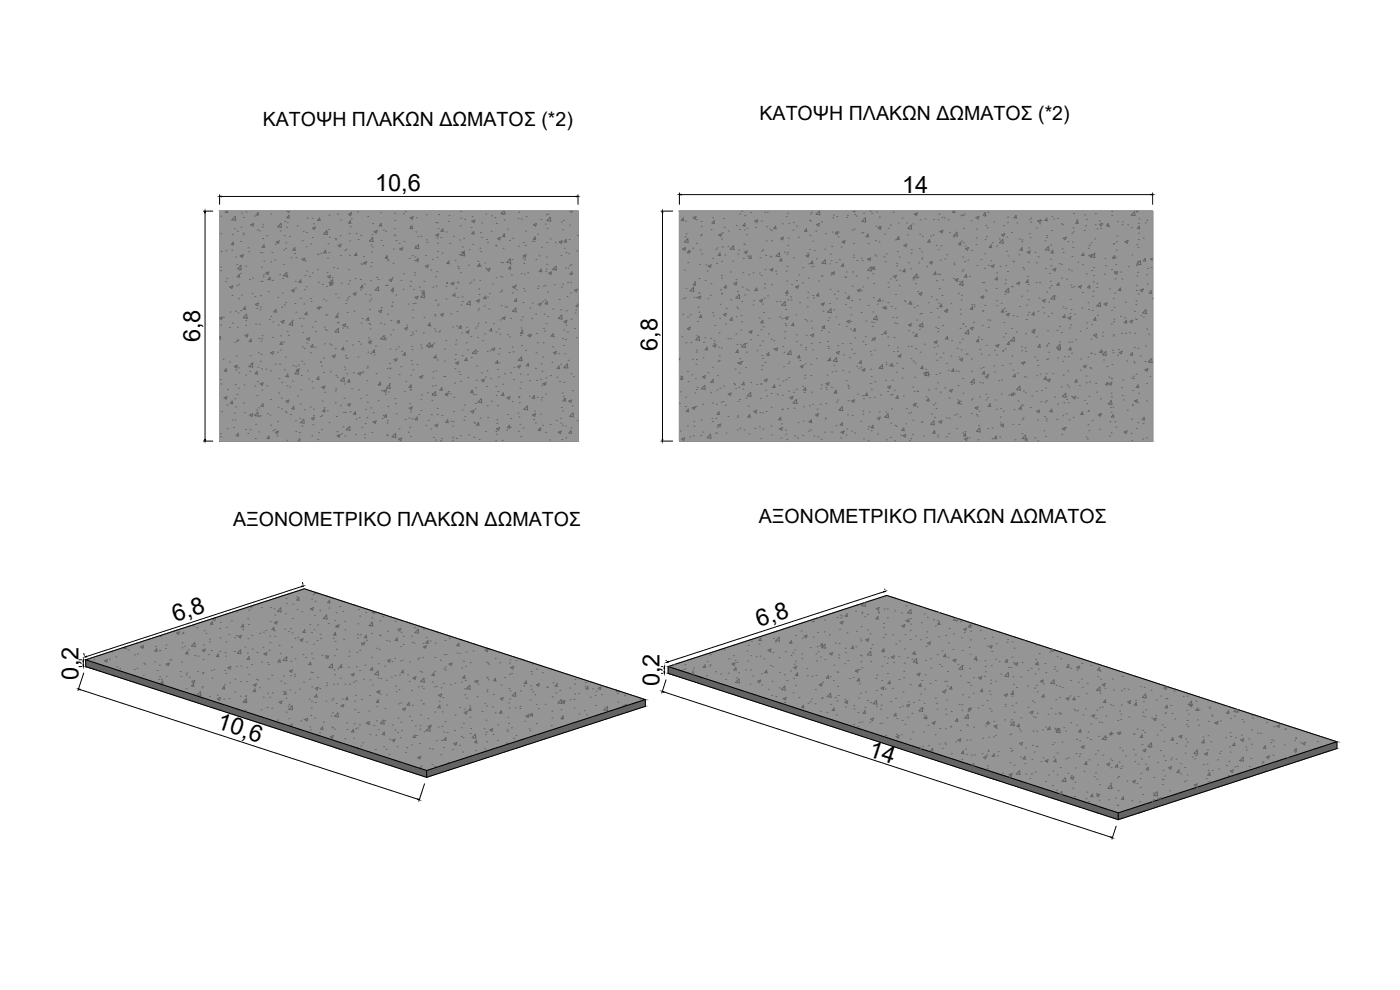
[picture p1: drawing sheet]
<svg xmlns="http://www.w3.org/2000/svg" width="420mm" height="297mm" viewBox="0 0 420 297" stroke-linecap="round" stroke-linejoin="round" font-family="sans-serif">
<defs><g id="words">
<g font-size="7.1">
<text x="112.6" y="57.4">10,6</text>
<text x="270.7" y="57.9">14</text>
<text x="60.1" y="102.8" transform="rotate(-90 60.1 102.8)">6,8</text>
<text x="197.3" y="105.3" transform="rotate(-90 197.3 105.3)">6,8</text>
<text x="52.6" y="186.7" transform="rotate(-18 52.6 186.7)">6,8</text>
<text x="227.8" y="188.1" transform="rotate(-18 227.8 188.1)">6,8</text>
<text x="23.5" y="203.9" transform="rotate(-90 23.5 203.9)">0,2</text>
<text x="197.9" y="205.9" transform="rotate(-90 197.9 205.9)">0,2</text>
<text x="64.8" y="218.5" transform="rotate(18 64.8 218.5)">10,6</text>
<text x="260.4" y="226.9" transform="rotate(18 260.4 226.9)">14</text>
</g>
<g font-size="5.9">
<text x="78.9" y="37.8">ΚΑΤΟΨΗ ΠΛΑΚΩΝ ΔΩΜΑΤΟΣ (*2)</text>
<text x="228" y="36.1">ΚΑΤΟΨΗ ΠΛΑΚΩΝ ΔΩΜΑΤΟΣ (*2)</text>
<text x="70" y="158">ΑΞΟΝΟΜΕΤΡΙΚΟ ΠΛΑΚΩΝ ΔΩΜΑΤΟΣ</text>
<text x="227.7" y="156.9">ΑΞΟΝΟΜΕΤΡΙΚΟ ΠΛΑΚΩΝ ΔΩΜΑΤΟΣ</text>
</g>
</g></defs>
<!-- layer: a-epipla -->
<g fill="none" stroke="#000" stroke-width=".3">
<path d="M65.9 58.4v2.9M66.4 58.9h106.6M173.5 58.4v2.9M203.9 57.9v3.4M204.4 58.4h141M345.9 57.9v3.4M61 63.3h2.9M61.5 63.9v67.9M65.9 63.3h107.6v69h-107.6zM198.3 63.3h3.6M198.8 63.9v67.9M203.9 63.3h142v69h-142z"/>
<path d="M61 132.3h2.9M198.3 132.3h3.6M90.6 176l-64.7 21M90.7 174.7l.2 .6M265.2 177.6l-64.6 21M265.5 176.8l.1 .1M23.7 200h.8M23.7 198h.8M25 198.5v1M25.1 196.1l.2 .6M25.7 198l65.6-21.3 102.4 33.2-65.7 21.3zM25.7 198v2l102.3 33.2 65.7-21.3v-2"/>
<path d="M198.5 200h.4M199.9 198.1l.1 .2M200.5 200l65.6-21.3 135.1 43.9M200.5 200l135.1 43.9 65.6-21.3M200.5 200v2l135.1 43.9 65.6-21.3v-2M24 206.9l101.4 32.9M25.1 201.9l-1.7 5.3M198.5 202h.4M199.2 207.6l134.2 43.6M199.4 200.5v1M199.9 204l-1.3 3.9M127.4 235.2l-1.7 5.2"/>
<path d="M128 231.2v2M335 247.9l-1.3 3.9M335.6 243.9v2"/>
</g>
<g fill="#000" stroke="#000" stroke-width=".3">
<path d="M65.9 58.9h.5v.1zM173 58.9h.5l-.5 .1zM203.9 58.4l.5-.1v.2zM345.4 58.3l.5 .1-.5 .1zM61.5 63.3l.1 .6h-.1zM198.8 63.3l.1 .6h-.2zM61.5 131.8h.1l-.1 .5zM198.7 131.8h.2l-.1 .5zM90.6 175.9l.5-.1-.5 .2zM265.2 177.5l.5-.1-.5 .2zM24.9 199.5h.2l-.1 .5zM25 198l.1 .5h-.2z"/>
<path d="M25.5 197.1l.4-.2 .1 .2zM200.1 198.7l.5-.2v.1zM23.6 206.7l.5 .1-.1 .2zM198.7 207.4l.5 .1v.2zM199.4 200l.1 .5h-.2zM199.3 201.5h.2l-.1 .5zM125.4 239.7l.4 .3-.5-.1zM333.4 251.1l.5 .2h-.5z"/>
</g>
<path d="M65.9 63.3h107.6v69h-107.6zM203.9 63.3h142v69h-142zM25.7 198l65.6-21.3 102.4 33.2-65.7 21.3zM200.5 200l65.6-21.3 135.1 43.9-65.6 21.3z" fill="none" stroke="#939598" stroke-width=".3"/>
<g fill="#939598" stroke="#939598" stroke-width=".3">
<path d="M85.1 178.7l6.2-2 6.3 2z"/>
<path d="M206.7 198l59.4-19.3 59.4 19.3z"/>
<path d="M101.5 222.6h53.1l-26.6 8.6z"/>
<path d="M270 222.6h131.2l-26.6 8.6z"/>
<path d="M203.9 63.3l142 69v-69zM203.9 63.3l142 69h-142z"/>
<path d="M65.9 63.3l107.6 69v-69zM65.9 63.3l107.6 69h-107.6z"/>
<path d="M85.1 178.7l71.9 19.3-59.4-19.3zM25.7 198l59.4-19.3 71.9 19.3z"/>
<path d="M206.7 198l125.1 2-6.3-2zM200.5 200l6.2-2 125.1 2z"/>
<path d="M25.7 198l168 11.9-36.7-11.9zM25.7 198l168 11.9h-131.3z"/>
<path d="M200.5 200l200.7 22.6-69.4-22.6zM200.5 200l200.7 22.6h-131.2z"/>
<path d="M62.4 209.9l92.2 12.7 39.1-12.7zM62.4 209.9l92.2 12.7h-53.1z"/>
<path d="M270 222.6l26.6 8.6h78zM296.6 231.2h78l-39 12.7z"/>
</g>
<g fill="#636466" stroke="#636466" stroke-width=".3">
<path d="M25.7 198l6.3 2h-6.3z"/>
<path d="M187.4 211.9l6.3-2v2z"/>
<path d="M395 224.6l6.2-2v2z"/>
<path d="M25.7 200h6.3zM25.7 200h6.3z"/>
<path d="M200.5 200l6.3 2zM200.5 200l6.3 2h-6.3z"/>
<path d="M154.6 224.6l39.1-12.7h-6.3zM148.4 224.6l39-12.7-32.8 12.7z"/>
<path d="M25.7 200l82 24.6-75.7-24.6zM25.7 200l82 24.6h-6.2z"/>
<path d="M121.8 231.2h6.2v2zM128 231.2v2l6.3-2z"/>
<path d="M134.3 231.2l20.3-6.6h-6.2zM128 231.2l20.4-6.6-14.1 6.6z"/>
<path d="M101.5 224.6l26.5 6.6-20.3-6.6zM101.5 224.6l26.5 6.6h-6.2z"/>
<path d="M374.6 233.2l26.6-8.6h-6.2zM368.4 233.2l26.6-8.6-20.4 8.6z"/>
<path d="M200.5 202l102.3 31.2-96-31.2zM200.5 202l102.3 31.2h-6.2z"/>
<path d="M329.4 243.9h6.2v2zM335.6 243.9v2l6.3-2z"/>
<path d="M341.9 243.9l32.7-10.7h-6.2zM335.6 243.9l32.8-10.7-26.5 10.7z"/>
<path d="M296.6 233.2l39 10.7-32.8-10.7zM296.6 233.2l39 10.7h-6.2z"/>
</g>
<g fill="none" stroke="#636466" stroke-width=".3">
<path d="M66.2 70.1h.1M66.3 64.9h.1M66.4 75.5h.1M67.8 75.2h.1M67.9 63.3l-.3 .4 .8 .1M68.2 63.3l.1 .5M69.6 75h.1M69.8 70.3h.1M70 72.7l.1 .8M70 72.7l-.6 .7 .8 .1M70.3 68.7h.1M70.7 77.1h.1"/>
<path d="M70.7 66.1l-1.1-.1 1-1.1 .1 1.2M71.1 79.4h.1M71.2 69.4h.1M72 76.8h.1M72.1 76.8l.9-.4-.2 .8zM72.2 72.4h.1M72.3 68.2h.1M72.5 63.9h.1M73 69.9h.1M73.1 70.4h.1M73.1 65.2h.1M73.8 79.9h.1"/>
<path d="M73.8 63.6h.1M74.5 74.4h.1M74.7 75.5h.1M75.3 67.4l.8-.3-.2 .8-.7-.4M76.4 64.8h.1M77.2 69h.1M77.5 64.6v-.8l-.6 .7 .7 .1M77.8 69.3h.1M78.2 75.8h.1M78.6 75.8h.1M78.7 68.1h.1M78.8 71.6h.1"/>
<path d="M78.9 67.3h.1M79.2 78.4h.1M79.2 73.5l.2 .8-.8-.1 .7-.7M80 70.7h.1M81.2 64.2h.1M81.3 78.6h.1M81.6 75.8h.1M82.4 77.9h.1M82.6 73.3h.1M83.8 72.3l-.2 .8-.7-.5 .9-.3M84.1 69.3h.1M84.4 67l.1 1.3-1.2-.2z"/>
<path d="M85 79.3h.1M85.2 75h.1M85.3 70.7h.1M85.5 66.4h.1M85.7 74.5h.1M85.8 72.9h.1M86 68.2h.1M86.1 63.3l.6 .4 .1-.4M86.2 66.8h.1M86.6 64.6l.2 .8M86.7 64.6l-.6 .7 .8 .1M86.9 71h.1"/>
<path d="M87.3 77.3h.1M88.4 76.1h.1M88.4 74.3l.2 .8M88.5 74.3l-.6 .7 .8 .1M88.8 77.3h.1M89.2 67.8h.1M90.7 72.2h.1M91 69.5h.1M91.5 77.4l-.9 .4 .7 .4 .2-.7M91.7 78.3h.1M91.8 74.1h.1M92 69.8h.1"/>
<path d="M92.1 65.5h.1M93.2 73.2h.1M93.7 71.3h.1M93.8 65.5h.1M94.1 67.2h.1M94.6 68.1l-.8 .4 .6 .4 .2-.8M95.3 76.4h.1M95.4 76.3h.1M95.9 65.4l.1 .8M96 65.4l-.7 .7 .8 .1M96.3 76h.1M97.7 75.1l.1 .8"/>
<path d="M97.7 75.1l-.6 .7 .8 .1M97.9 69.8h.1M98.1 69.2l.1 1.2M98.1 69.2l-1 1 1.1 .2M98.3 77.4h.1M98.5 73.1h.1M98.6 68.8h.1M98.7 75.8h.1M98.7 64.6h.1M98.8 71.2h.1M100.6 71.6h.1M100.7 71.9h.1"/>
<path d="M101.2 64.2h.1M101.5 73.6l.8-.3-.2 .8-.6-.4M102.1 70.7h.1M102.2 76.7h.1M102.2 66.1h.1M103.5 75.2h.1M103.8 74.7h.1M104.8 70.1h.1M104.8 76.6h.1M105 72.3h.1M105.1 68h.1M105.1 66.2l.2 .8"/>
<path d="M105.2 66.2l-.6 .7 .8 .1M105.3 63.7h.1M105.4 65.6h.1M105.5 63.9l-.9 .4 .6 .4 .3-.7M106.9 70.1h.1M106.9 75.9l.2 .8M107 75.9l-.6 .7 .7 .1M107.3 63.6h.1M107.5 71.9h.1M108.2 70.6h.1M108.3 79.2h.1M108.7 79.3h.1"/>
<path d="M109.1 77h.1M109.1 78.8l1-.3-.3 .8zM110.3 65h.1M110.8 72.3l1.2 .2M110.9 72.4l.9-1.1 .2 1.2M111.3 79.9h.1M111.3 73.5h.1M111.5 75.6h.1M111.5 78.8h.1M111.6 70.4h.1M111.7 71.3h.1M111.7 74.1h.1"/>
<path d="M111.8 67.1h.1M112.3 69.5l.9-.4-.3 .8-.6-.4M114.2 63.8h.1M114.4 72.2h.1M114.5 67l-.7 .7 .8 .1-.2-.8M114.9 73.7h.1M115.1 69h.1M115.8 69.4h.1M115.9 77.3h.1M116.1 76.7l.2 .8M116.2 76.7l-.6 .7 .8 .1M116.3 78h.1"/>
<path d="M116.4 78.1h.1M118 79h.1M118.1 74.7h.1M118.3 70.5h.1M118.3 68.6h.1M118.4 66.1h.1M118.5 63.9h.1M118.5 70.7h.1M118.9 72.2h.1M119.8 73h.1M120.9 74.3l-.9 .4 .6 .4 .2-.7M121 64.1h.1"/>
<path d="M121.2 72.4h.1M121.7 63.5h.1M122.8 77.5h.1M123.2 68h.1M123.3 68h.1M123.8 76.7h.1M123.8 68.6l-.1-.8-.7 .8h.9M124 65l-.3 .8-.6-.5 .9-.3M124.4 78.2h.1M124.5 77.1h.1M124.6 74.5l1.1 .1-.1-1.2-1 1.1M124.6 73.9h.1"/>
<path d="M124.8 69.6h.1M125 65.3h.1M125.4 71h.1M125.5 78.3v-.8l-.6 .7 .7 .1M126.4 70.9h.1M127.7 79.9l.9-.4-.3 .8-.6-.4M127.7 76.6h.1M127.9 72h.1M127.9 64.4h.1M128.1 72.7h.1M129.7 77.8h.1M130.8 66.8h.1"/>
<path d="M131.1 71.5h.1M131.2 77.2h.1M131.3 73h.1M131.3 66.9h.1M131.3 75.4h.1M131.5 68.6h.1M131.6 64.4h.1M131.7 70.2l-.9 .3 .6 .5 .3-.8M132.3 71.3h.1M132.7 76h.1M133 69.4l-.1-.8-.6 .8h.8M133.9 69.6h.1"/>
<path d="M134.6 66.4h.1M134.6 78.3l.3 .8h-.8l.6-.8M134.8 64.7h.1M135 73h.1M136 70.9h.1M136.6 78.1h.1M137.4 80h.1M137.8 76.3h.1M138 72h.1M138.1 67.7h.1M138.2 63.5h.1M138.3 65.5h.1"/>
<path d="M138.5 75.7l.6 .5 .3-.8-.9 .3M138.8 74.1h.1M139.1 71.6h.1M139.4 65.8h.1M139.5 76.8l-1.2-.2 1-1 .2 1.2M140.6 79.6h.1M140.8 74.9h.1M141.4 68.3h.1M141.6 66.4l.9-.4-.2 .8-.7-.4M141.7 65h.1M141.8 73.3h.1M142.1 69.4l.2 .8"/>
<path d="M142.2 69.4l-.7 .8h.8M143.5 78.4h.1M143.9 79.1l.2 .8h-.8l.7-.8M144 74.5h.1M144.1 79.8h.1M144.2 69.8h.1M144.3 75.5h.1M144.4 71.2h.1M144.6 66.9h.1M145.5 78.9h.1M145.8 64.2h.1M146 71.9h.1"/>
<path d="M146.3 72.8h.1M147.4 69.4h.1M147.6 64.7h.1M148.5 65.3h.1M148.7 73.6h.1M148.9 73.8h.1M148.9 67h.1M149.3 71.6l.9-.4-.3 .8zM150.4 78.7h.1M150.8 64.3h.1M150.8 78.8h.1M151 74.5h.1"/>
<path d="M151.1 63.3l-.7 .8M151.1 70.2h.1M151.3 66h.1M151.3 70.2l.2 .8M151.4 70.2l-.6 .8h.8M151.4 63.3l.1 .9-1.1-.2M152.1 78.7l1.1 .2-.1-1.2-1 1.1M152.3 68.8h.1M152.9 72.2h.1M153.1 79.9l.2 .8M153.2 79.9l-.6 .8h.8M153.3 79.2h.1"/>
<path d="M153.7 77.9h.1M153.8 71.5h.1M155.4 65.6h.1M155.6 73.9h.1M155.7 63.7h.1M156.4 65.7h.1M156.9 77.4h.1M157 72.8h.1M157.2 79h.1M157.4 77.9h.1M157.6 73.6h.1M157.8 69.4h.1"/>
<path d="M157.9 65h.1M157.9 76.4l-.9 .3 .6 .5 .3-.8M159.8 72.4h.1M160.3 72.4h.1M160.4 67.7h.1M160.7 71.9l-.1-.9-.6 .8 .8 .1M160.8 77.9h.1M161 67l-.9 .4 .7 .4 .2-.7M161.4 70.2h.1M161.7 76.8h.1M162.3 65.9h.1M162.5 74.2h.1"/>
<path d="M163.6 67.2h.1M163.9 77.1h.1M163.9 64.4h.1M164.1 72.8h.1M164.1 79.3h.1M164.2 68.5h.1M164.4 64.2h.1M165.1 71.7h.1M165.3 66.4l-1.1-.2 .9-1 .2 1.2M166.7 72.7h.1M167.8 72.6l.9-.4-.2 .8-.7-.4M168.3 76.6h.1"/>
<path d="M168.5 66.6h.1M168.9 68.9h.1M169.2 66.1h.1M169.4 74.5h.1M169.8 71.9l.2 .8-.7-.1 .6-.7M169.9 75.7h.1M170.6 76.1h.1M170.8 71.9h.1M170.9 67.5h.1M171 79.6h.1M171.1 63.3l.5 .4 .1-.4M171.4 79.5h.1"/>
<path d="M173.1 75.3h.1M173.3 70.6h.1M204.8 74.6l.7 .5 .3-.8-.9 .3M205.1 65.4l-.6 .7 .7 .1-.2-.8M205.4 72.6l1.1 .2-.1-1.2-1 1M205.6 71h.1M205.8 66.4h.1M205.9 70.2h.1M206.4 78.8h.1M206.8 75.1l.2 .8M206.9 75.1l-.7 .7 .8 .1M207.1 75.5h.1"/>
<path d="M207.9 74.5h.1M208 65.3l.9-.3-.3 .8-.6-.5M209 65.9h.1M209 73h.1M210 79.3h.1M210.1 75h.1M210.3 70.7h.1M210.4 66.4h.1M210.4 67.9h.1M210.5 70.4h.1M210.6 76.2h.1M211.8 79.5h.1"/>
<path d="M213.4 68.9h.1M213.5 79.5l-1 .3 .7 .5 .2-.8M213.9 65.3h.1M213.9 77.5h.1M214.3 66.2l.1 .8M214.3 66.2l-.6 .7 .8 .1M214.8 74.8h.1M215 79.1h.1M215.2 74.4h.1M215.7 70.5l.9-.4-.3 .8zM216.1 75.9l.1 .8M216.1 75.9l-.6 .7 .8 .1"/>
<path d="M216.5 71.7h.1M216.6 78.4h.1M216.7 74.1h.1M216.9 69.8h.1M217 65.5h.1M217.3 68.2h.1M217.5 76.5h.1M218.5 74h.1M218.6 69.3h.1M219.1 74.7l1.2 .2-.1-1.2-1.1 1M219.9 78.4h.1M220.9 67.6h.1"/>
<path d="M221.4 76.2h.1M221.7 75.1h.1M221.9 68.8h.1M222 64.2h.1M222.6 63.4h.1M223.1 77.6h.1M223.3 73.3h.1M223.4 69h.1M223.5 67l.1 .8M223.5 64.7h.1M223.5 67l-.5 .7 .7 .1M224 70.4h.1"/>
<path d="M224.2 68.5h.1M224.3 75.3l-.9 .4M224.3 75.4l-.3 .7-.6-.4M224.4 76.8h.1M225.2 63.8h.1M225.3 76.7l.2 .8-.8-.1 .7-.7M226.7 68.2h.1M227.4 66l-.9 .3 .6 .5 .3-.8M228.1 77.3h.1M228.5 66.3h.1M228.6 75.4h.1M228.9 74.9h.1"/>
<path d="M229.5 63.6h.1M229.8 76.6h.1M229.9 72.3h.1M230.1 68h.1M230.2 63.7h.1M231.1 68.8h.1M231.3 76.9h.1M231.3 77.1h.1M231.5 72.2h.1M231.5 69.1h.1M232.7 67.8l.2 .8M232.8 67.8l-.6 .8h.7"/>
<path d="M233.9 75.8l.1 1.2-1.1-.2 1-1M234.2 71.5l.9-.3-.2 .8-.7-.4M234.5 77.5l.2 .8-.7-.1 .6-.7M234.7 71.8h.1M234.9 67.2h.1M235.4 75.7h.1M236 65h.1M236.2 76.3h.1M236.2 80h.1M236.4 75.7h.1M236.4 63.9h.1M236.5 73.6h.1"/>
<path d="M236.5 71.4h.1M236.7 67.1h.1M237.9 69.1h.1M238.1 66.7h.1M238.2 77.4h.1M239 67.8h.1M239.6 71.2h.1M242 68.6l.1 .8M242 68.6l-.6 .8h.8M242.3 75.9h.1M242.7 79.2h.1M242.8 76.3l-.9 .4 .6 .4 .3-.7"/>
<path d="M242.9 74.9h.1M243 66.1h.1M243.1 70.6h.1M243.2 66.3h.1M243.2 64.2h.1M243.5 63.7h.1M243.8 78.3l.1 .8M243.8 78.3l-.6 .8h.8M244 72.4h.1M244.2 79.9h.1M244.3 75.2h.1M244.8 69.4h.1"/>
<path d="M245.1 77.7h.1M245.1 67.4l.8-.4-.2 .8zM245.9 63.3l-1 1 1.2 .1M245.9 63.3l.2 1.2M246.6 66.6h.1M246.7 79l1.1 .2-.1-1.3-1 1.1M247.6 74.8h.1M247.7 70.1h.1M249 79.2h.1M249.2 76.2h.1M249.4 78.2h.1M249.6 73.9h.1"/>
<path d="M249.8 69.6h.1M249.9 65.3h.1M250.1 64.5h.1M250.9 69.7h.1M250.9 78.8h.1M251.1 65h.1M251.4 70.2l-.1-.8-.6 .8h.7M251.5 71h.1M251.7 69.7h.1M251.9 77.9h.1M252.4 74.1h.1M253 79.1l.2 .8"/>
<path d="M253.1 79.1l-.6 .8h.7M253.6 72.2l-.9 .3 .7 .5 .2-.8M254.1 65.2h.1M254.3 64.6h.1M255.8 69h.1M256 63.3l.5 .3 .1-.3M256.1 77.3h.1M256.1 76.5h.1M256.2 73h.1M256.4 68.7h.1M256.5 64.4h.1M257 64.8h.1"/>
<path d="M257.2 78.1h.1M258.5 77.5h.1M258.6 69.9h.1M258.8 78.2h.1M259 69.8h.1M259.2 63.9h.1M259.7 65.4l.1 1.2-1.1-.2zM260.4 77.7h.1M260.4 77.7l.9-.3-.2 .8-.7-.4M260.5 70.2l.2 .8h-.8l.6-.8M260.5 73h.1M261.1 63.4h.1"/>
<path d="M261.6 64h.1M262.2 79.9l.2 .8M262.3 79.9l-.6 .8M262.5 76.5h.1M262.7 72.2h.1M262.9 67.9h.1M263 76.8h.1M263 63.6h.1M263.6 68.4l.8-.4-.2 .8-.6-.4M263.8 72.6h.1M263.9 65.1h.1M263.9 68h.1"/>
<path d="M265.3 77.1h.1M265.5 70.2h.1M265.7 78.5h.1M266 76.2h.1M266.5 68.5h.1M267.2 67.5h.1M268 63.7h.1M268.7 72h.1M269.1 79h.1M269.1 79.8h.1M269.3 75.5h.1M269.4 71.2h.1"/>
<path d="M269.6 66.9h.1M269.7 71l.2 .9-.8-.1 .7-.8M269.9 77.1h.1M270.7 65.4h.1M271.3 73.6l.8-.3-.2 .8zM272.1 66.9h.1M272.4 70.5h.1M272.6 78.8h.1M273.4 76h.1M273.5 74.9h.1M273.6 68.7l-1.2-.1 1.1-1.1 .1 1.3M274 67.2h.1"/>
<path d="M274.4 64.2l.9-.3-.3 .8-.6-.4M274.9 64h.1M275.7 78.9h.1M275.9 74.6h.1M276 70.3h.1M276.2 66h.1M276.6 77.7h.1M276.6 75.6h.1M276.7 77.4h.1M276.8 70.9h.1M277.7 65.7h.1M278.1 80h.1"/>
<path d="M279 71.9l.1 .8M279 71.9l-.6 .7 .8 .1M279.2 70.8h.1M279.4 79.1h.1M279.9 78.4l-1 .4 .7 .4 .3-.7M280 70.5h.1M280.2 65.8h.1M281 73.6h.1M281.5 74.9h.1M281.5 65.9h.1M281.8 64.3h.1M282.2 78.1h.1"/>
<path d="M282.4 73.8h.1M282.5 69.5h.1M282.7 65.2h.1M283 69.1l-.9 .3M283 69.1l-.3 .8-.6-.5M283.4 65.4h.1M283.6 77.7h.1M284.1 76.4h.1M284.5 66h.1M284.9 69.8h.1M286.1 71.1h.1M286.2 63.3l-.3 .4 .7 .1"/>
<path d="M286.3 78.9h.1M286.3 79.4h.1M286.5 63.3v.5M287.2 69.7l.1 1.2-1.1-.2zM288.2 72.7l.2 .8M288.3 72.7l-.7 .7 .8 .1M288.3 64.7h.1M288.5 72.3h.1M288.7 64.5h.1M288.9 77.1h.1M289 64.6h.1M289.1 72.8h.1"/>
<path d="M289.2 68.5h.1M289.4 64.2h.1M289.5 78.5h.1M289.7 73.8h.1M289.8 74.6l.9-.3-.3 .8-.6-.5M290.5 78h.1M291.4 66.3h.1M291.6 75.2h.1M292.9 73.4h.1M293 71.4h.1M293.1 68.8h.1M293.2 79.7h.1"/>
<path d="M293.8 64.9l-.9 .3 .6 .5 .3-.7M294.4 77.9h.1M295.5 76.2h.1M295.6 64.8h.1M295.7 71.9h.1M295.7 63.8l-.6 .7 .8 .1-.3-.8M295.9 67.6h.1M296 71h.1M296.3 68.3h.1M296.4 63.7h.1M296.5 79.6h.1M297.3 78.2h.1"/>
<path d="M297.4 73.5l.2 .8M297.5 73.5l-.6 .7 .7 .1M297.8 72.8h.1M298.3 66.6h.1M299.1 73.8h.1M299.9 71.7h.1M300 72.8l1-1 .1 1.2zM300.1 80h.1M300.6 70.5l.9-.4-.3 .8-.6-.4M301.1 67.7h.1M301.9 79.6h.1M302 75.4h.1"/>
<path d="M302.2 71.1h.1M302.3 66.8h.1M302.4 65.1h.1M302.5 76.8h.1M303.6 69.7h.1M304 78.4h.1M304.2 78.5h.1M304.9 64.6l.1 .8M305 64.6l-.7 .7 .8 .1M305.1 66.9h.1M305.8 76.4h.1M305.9 71.7h.1"/>
<path d="M306.6 72.6h.1M306.7 72h.1M306.8 75.1l-.1-.8-.6 .7 .8 .1M308.6 78.7h.1M308.7 74.4h.1M308.9 70.1h.1M309.1 65.8h.1M309.1 71.3h.1M309.2 75.3l-.9 .4 .6 .4 .3-.8M309.3 66.6h.1M309.3 65.4h.1M310.6 75.7h.1"/>
<path d="M311.1 68.4h.1M311.1 78.8h.1M311.4 66.3l.7 .5 .2-.8-.9 .3M311.6 77.1h.1M312 67.2h.1M312.5 66.2h.1M313.6 72.3h.1M314 70.6h.1M314.1 71.3h.1M314.1 65.4l.2 .8M314.2 65.4l-.6 .7 .8 .1M314.9 75.1l-1.2-.1 1-1.1 .1 1.3"/>
<path d="M315.2 77.8h.1M315.3 73.5h.1M315.4 79.7h.1M315.5 69.2h.1M315.7 64.9h.1M315.9 75.1l.2 .8-.7-.1 .6-.7M316.2 65.7h.1M317.4 65.5h.1M318 79.1h.1M318.6 79.3h.1M318.6 67.2h.1M318.8 74.6h.1"/>
<path d="M318.9 67.5h.1M319.1 75.8h.1M320 71.1l-.9 .4 .6 .4 .3-.7M320.5 72.5h.1M321.7 76.9h.1M321.7 70h.1M321.8 72.7h.1M322 74.2h.1M322 68.4h.1M322.1 69.6h.1M322.2 64.1h.1M323.1 66h.1"/>
<path d="M323.4 66.2l.1 .8M323.5 78.7h.1M323.5 66.2l-.7 .7 .8 .1M324.9 79.4h.1M325.1 75.9l.3 .8-.8-.1 .6-.7M325.4 69.1h.1M325.5 64.5h.1M325.8 67.7h.1M326.1 65.8h.1M326.6 74.5h.1M326.8 76.7l.9-.4-.3 .8zM326.9 73.6h.1"/>
<path d="M327.4 72.8h.1M327.4 77.1l1.2 .2-.1-1.3-1 1.1M328.4 76h.1M328.5 71.7h.1M328.7 67.4h.1M328.7 64.1h.1M329.2 68.7h.1M329.9 66.3h.1M329.9 67.3l.9-.3-.2 .8-.7-.4M330.3 68.5h.1M331.6 77.6h.1M331.8 79.7h.1"/>
<path d="M332.6 67l.2 .8M332.6 68h.1M332.7 67l-.7 .7 .9 .1M333.6 64.6h.1M333.7 63.4h.1M334.1 73.2h.1M334.2 73.1h.1M334.4 76.7l.1 .8M334.5 76.7l-.6 .7 .7 .1M334.8 79.4h.1M334.8 77.2h.1M335 75.1h.1"/>
<path d="M335 72.5h.1M335.2 70.8h.1M335.3 66.5h.1M336.7 67.4h.1M336.8 66.6h.1M337.6 72.5l.9-.3-.2 .8zM338.2 72.1h.1M338.4 67.5h.1M339.5 64.6l1-1.1 .1 1.2M339.5 64.5l1.1 .2M339.5 68.3h.1M339.7 76.5h.1"/>
<path d="M340.9 63.3l.5 .3 .1-.3M341.1 79.6h.1M341.2 73.4h.1M341.4 78.5h.1M341.5 74.3h.1M341.6 67h.1M341.6 71.9h.1M341.7 69.9h.1M341.8 65.7h.1M342 68.6l-.1-.8-.6 .8h.8M342.3 79.4l-1.1-.2 1-1 .1 1.2M343.1 71.4h.1"/>
<path d="M343.6 77.5l.3 .8-.8-.1 .6-.7M343.7 66.9h.1M344.2 66.1h.1M345.3 77.7l.6 .5M345.9 77.5l-.6 .2M66.2 80.1h.1M66.2 97.5h.1M66.2 81.2h.1M66.7 95.1l-.8 .3M66.7 95.1l-.3 .8-.5-.4M67.1 95.2h.1M67.7 84.5h.1"/>
<path d="M68 83.5h.1M68.9 98.3h.1M68.9 86.1l.7 .4 .3-.8-.9 .4M69 93.6h.1M69.6 88.7h.1M69.8 97h.1M70.6 93.4h.1M71.1 85.7h.1M71.2 98.2h.1M71.3 80.6l1.1 .2-.1-1.2-1 1.1M71.4 93.9h.1M71.6 89.6h.1"/>
<path d="M71.7 85.3h.1M71.7 82.4l.2 .8M71.8 82.4l-.6 .7 .8 .1M71.9 81h.1M72.2 82.1h.1M72.2 93.2h.1M72.4 88.5h.1M73.5 92l.2 .9M73.6 92l-.6 .8 .7 .1M73.7 97.6h.1M73.7 96.2h.1M74 95.5h.1"/>
<path d="M74 94.3l.2 1.2-1.2-.2 1-1M74.9 83.8h.1M75.6 88.1h.1M75.8 83.5h.1M76.5 89h.1M76.7 97.3h.1M77.1 92.6h.1M77.6 90.9l-.9 .4 .6 .5 .2-.8M77.8 97.3h.1M78 93h.1M78.1 92.1h.1M78.2 88.7h.1"/>
<path d="M78.3 84.4h.1M78.5 80.2h.1M78.7 84.4h.1M79 83h.1M79.1 82.4h.1M80.5 87.5h.1M80.7 81.6l-.3 .8-.6-.4M80.7 81.6l-.9 .3M80.8 95.8h.1M81 83.2l.1 .8M81.1 83.2l-.7 .7 .8 .1M81.2 94.9h.1"/>
<path d="M81.8 84.1h.1M81.9 96.6h.1M82.8 92.9l.1 .8M82.8 92.9l-.6 .7 .8 .1M83.4 89.2h.1M83.6 97.6h.1M83.9 82.4h.1M84.4 96.4h.1M84.4 96.5l.8-.3-.2 .8zM84.5 92.2h.1M84.7 87.9h.1M84.8 83.6h.1"/>
<path d="M85.1 96.2h.1M85.3 91.5h.1M85.7 90.8h.1M85.9 82.7h.1M86 81.7l.2 1.2-1.2-.1zM86.2 99.5h.1M86.2 83.1h.1M86.8 97.5l.9-1.1 .2 1.2M86.8 97.4l1.1 .2M87.5 87.1l.9-.3-.3 .8-.6-.4M87.7 96.1h.1M88.5 91.1h.1"/>
<path d="M88.6 84.4h.1M88.7 86.4h.1M88.8 93.7h.1M90 95.5h.1M90.2 89.5h.1M90.4 84.8l-.1-.8-.6 .7 .8 .1M90.5 97.8h.1M90.9 99.8h.1M91 95.5h.1M91.2 91.2h.1M91.4 86.9h.1M91.5 82.6h.1"/>
<path d="M91.9 86h.1M92 93.7l.1 .8M92.1 81.3h.1M92.1 93.7l-.6 .7 .7 .1M92.8 83h.1M93.2 89.5h.1M93.4 90.4h.1M93.7 98.1h.1M93.7 81.8h.1M94.6 96.4h.1M94.7 99.5h.1M95.2 92.3l.6 .5 .3-.8-.9 .3"/>
<path d="M95.3 80.9h.1M95.5 84.7h.1M96.3 92.3h.1M96.8 85.3h.1M97.1 89.8h.1M97.3 98.1h.1M97.5 98.9h.1M97.7 94.6h.1M97.8 90.3h.1M97.9 99.1h.1M98 86h.1M98.1 94.4h.1"/>
<path d="M98.2 81.7h.1M98.3 83l.9-.4-.2 .9zM98.8 84.9l1-1 .1 1.2zM99.5 84.8l.1 .8M99.6 84.8l-.7 .7 .8 .1M99.7 83.2h.1M100.1 80.2h.1M100.5 99.6l1.1 .2-.1-1.3-1 1.1M100.7 88.2h.1M101.2 80.5h.1M101.2 96.9h.1M101.2 94.5l.3 .8-.8-.1 .6-.7"/>
<path d="M101.3 94h.1M101.5 89.3h.1M101.5 96.7h.1M102.4 85h.1M102.9 98.4h.1M103.8 91.1h.1M103.8 97.2l-.9 .3 .6 .5 .2-.8M104 90.1h.1M104 98.1h.1M104.2 93.8h.1M104.2 98.4h.1M104.3 89.5h.1"/>
<path d="M104.5 85.2h.1M104.6 80.9h.1M104.8 88.9h.1M104.9 84.3h.1M106.2 93.4h.1M106.6 83.5h.1M106.9 87.8l-.9 .4 .6 .4 .3-.7M108.1 83.8h.1M108.2 87h.1M108.4 97h.1M108.7 95.6h.1M108.7 85.6l.2 .8"/>
<path d="M108.8 85.6l-.7 .7 .8 .1M109.3 85.3h.1M109.6 88.3h.1M110.5 95.3l.1 .8M110.6 95.3l-.7 .7 .8 .1M110.7 97.1h.1M110.9 92.8h.1M110.9 90.4h.1M111 97.4h.1M111 88.5h.1M111.1 98.7h.1M111.2 84.2h.1"/>
<path d="M111.3 89.8h.1M113 83.2h.1M113.4 83.8h.1M113.5 86l.2 1.2M113.6 86l-1 1.1 1.1 .1M113.7 93.4l.9-.4-.3 .8-.6-.4M114.2 97h.1M114.4 92.3h.1M115.3 97.3h.1M115.7 85.7h.1M116.1 85.6h.1M116.2 94.3h.1"/>
<path d="M117.3 96.2h.1M117.5 91.9h.1M117.6 91.9h.1M117.6 87.6h.1M117.7 83.7l-.9 .3 .7 .5 .2-.8M117.8 87.2h.1M117.8 90.7h.1M117.8 83.3h.1M118 99h.1M118 86.4l.1 .8M118 86.4l-.6 .7 .8 .1M118.8 88.5h.1"/>
<path d="M119.1 96.3h.1M119.7 96.1l.2 .8M119.8 96.1l-.6 .7 .8 .1M120.3 84.1h.1M121 86.8h.1M121.1 82.1h.1M121.4 98.6l.9-.4-.3 .8zM122.1 97.6h.1M122.5 91.2h.1M123 85.9h.1M123.2 84.4h.1M123.7 99.7h.1"/>
<path d="M123.7 93h.1M123.9 95.3h.1M124 91.1h.1M124.1 86.8h.1M124.3 82.5h.1M124.4 81.7h.1M124.5 89.2l.9-.3-.2 .8zM124.6 91h.1M124.8 99.3h.1M125.9 86.1h.1M126.3 87.2h.1M127.1 99.9h.1"/>
<path d="M127.2 84.4h.1M127.2 95.2h.1M127.3 87.2l-.7 .7 .8 .1-.2-.8M127.3 88.1l.2 1.2-1.2-.1 1-1.1M129 96.9l.1 .8M129 97.8h.1M129.1 96.9l-.7 .7 .8 .1M129.3 81h.1M129.9 86.2h.1M130.4 98.7h.1M130.5 94.8h.1M130.5 94.4h.1"/>
<path d="M130.6 90.1h.1M130.7 90.1h.1M130.7 99.4h.1M130.8 83.1h.1M130.8 85.8h.1M131 81.5h.1M131.3 91.7h.1M131.5 91.2h.1M131.7 99.6h.1M131.9 99.2h.1M133.1 94l-.9 .4 .6 .4 .3-.7M133.8 89.7h.1"/>
<path d="M133.8 85.9h.1M134 85.1h.1M134.1 84.7h.1M135.3 94.2h.1M135.4 85.1l.9-.4-.3 .8zM135.9 98.1h.1M136.5 88l-.6 .7 .7 .1-.2-.8M136.8 86.5h.1M137 97.8h.1M137.1 93.5h.1M137.2 84.6h.1M137.3 89.2h.1"/>
<path d="M137.4 84.9h.1M137.6 80.6h.1M138.2 98.1h.1M138.2 81.8h.1M138.4 91.5h.1M138.4 98.5l-.1-.8-.6 .7 .8 .1M138.6 99.9h.1M138.7 89.1h.1M138.8 90.4h.1M140.1 98.2h.1M140.8 99.2l-.3 .8-.6-.4 .9-.4M141 85h.1"/>
<path d="M141 90.3l.2 1.2-1.1-.2zM141.3 84.6h.1M142.1 84h.1M142.8 98.4h.1M143.3 97.8h.1M143.5 93.1h.1M143.5 97h.1M143.7 92.6h.1M143.7 86.7h.1M143.8 88.4h.1M144 84.1h.1M144 89.9l-1 .3 .7 .5 .2-.8"/>
<path d="M145.3 91.8h.1M145.7 96.8h.1M145.8 80.5h.1M145.8 89.6l-.1-.8-.6 .7 .8 .1M146.3 89.1h.1M146.7 92.7h.1M146.8 88h.1M147.1 80.5l-.9 .4 .6 .4 .3-.7M147.6 99.3l-.1-.8-.6 .7 .8 .1M147.8 85.3h.1M148.2 97.1h.1M148.8 99.7h.1"/>
<path d="M148.9 83.3h.1M149.6 98.7h.1M150.1 87.6h.1M150.2 96h.1M150.2 82.9h.1M150.4 91.7h.1M150.5 87.4h.1M150.6 87h.1M150.7 83.1h.1M150.7 95.4l.9-.3-.2 .8zM151.6 92h.1M152.1 92.1h.1"/>
<path d="M153.3 95.5h.1M153.5 82.5h.1M153.8 87.9h.1M153.9 86.1l.9-.4-.3 .8-.6-.4M154.7 85.6h.1M154.9 93.6l-1.1-.2 1-1 .1 1.2M155 87h.1M155.1 90.4l-.1-.8-.6 .8h.7M156.3 96h.1M156.4 98.4h.1M156.4 82.1h.1M156.5 99h.1"/>
<path d="M156.7 99.4h.1M156.7 99.3l.2 .8-.7-.1 .6-.7M156.8 95.1h.1M157 90.8h.1M157.1 86.5h.1M157.3 82.2h.1M157.4 87.3h.1M158.4 81.8h.1M159 92.4h.1M159.5 95.6h.1M159.7 90.9h.1M160.8 94.2h.1"/>
<path d="M161.3 86.5h.1M161.6 85.9h.1M161.6 91.3l.9-.4-.3 .8zM162.4 80.7l.1 .8M162.5 80.7l-.7 .8h.8M162.9 90.5h.1M163.1 85.9h.1M163.1 98.5h.1M163.3 94.2h.1M163.4 99.3h.1M163.5 90h.1M163.6 85.7h.1"/>
<path d="M163.8 81.4h.1M163.9 97.1h.1M163.9 80.7h.1M164.2 90.4l.1 .8M164.2 90.4l-.6 .8h.8M164.3 87.6h.1M164.4 95h.1M164.7 81.9l.9-.3-.3 .8zM165.9 92.7h.1M166.3 85.4h.1M166.5 80.8h.1M167 81l-1.2-.1 1.1-1 .1 1.2"/>
<path d="M167.8 89.9h.1M168.3 92.9h.1M168.5 86.2h.1M168.6 94.5l.1 1.2-1.2-.1zM168.8 85.3h.1M169.2 99h.1M169.7 80.4h.1M169.9 97.6h.1M170 93.3h.1M170.1 96.1l-.2 .8-.7-.5 1-.3M170.2 89h.1M170.3 99.6h.1"/>
<path d="M170.3 84.7h.1M170.5 80.4h.1M171.2 87.9h.1M171.2 84.8h.1M171.4 95.8h.1M171.6 81.5l.2 .9M171.7 81.5l-.6 .8 .7 .1M172.4 98.6h.1M172.6 93.9h.1M172.8 93h.1M173.3 86.8l-.9 .3 .6 .5 .3-.8M173.4 91.2l.1 .3"/>
<path d="M173.5 91.2l-.7 .8h.7M204.9 94.3h.1M205 89.6h.1M205.4 81h.1M205.6 89.3h.1M205.9 86.5h.1M206.4 98.7h.1M206.4 95.1h.1M207.1 87.3l1.1 .1M207.1 87.3l1-1.1 .1 1.3M207.2 94.5h.1M207.2 98.2l-.3 .8-.6-.5 .9-.3"/>
<path d="M208.3 89.2h.1M208.4 84.6h.1M208.6 84.8l.1 .8M208.6 84.8l-.5 .7 .7 .1M208.9 89.3h.1M209.3 96.4h.1M209.5 92.2h.1M209.7 87.9h.1M209.8 83.6h.1M209.8 93.7h.1M210.3 88.9l-.3 .7-.6-.4M210.3 88.8l-.9 .4"/>
<path d="M210.4 94.5l.1 .8M210.4 94.5l-.6 .7 .8 .1M211.7 84.1h.1M212.2 81.3h.1M212.5 89.6h.1M213.2 88.6h.1M213.4 85.2h.1M213.9 93.8h.1M214.1 94.8h.1M214.5 97.6h.1M215.8 99.8h.1M215.9 95.6h.1"/>
<path d="M216.1 91.3h.1M216.3 87h.1M216.4 82.7h.1M216.5 88h.1M216.6 83.5h.1M216.6 88.2h.1M217.1 94.4l.9-.4-.3 .8zM217.7 97.2h.1M217.8 85.6l.2 .8M217.9 92.6h.1M217.9 85.6l-.6 .7 .7 .1M219.1 81.6h.1"/>
<path d="M219.3 89.9h.1M219.6 95.3l.2 .8M219.7 95.3l-.6 .7 .7 .1M220.2 85l.9-.3-.2 .8-.7-.4M220.8 89.4l1.2 .2-.1-1.2-1 1M220.9 83.9h.1M220.9 95.1h.1M221.1 92.1h.1M221.3 87.5h.1M221.4 92.6h.1M222.3 99h.1M222.4 94.7h.1"/>
<path d="M222.6 90.4h.1M222.6 96.6h.1M222.8 86.2h.1M222.9 81.8h.1M223.5 88.5h.1M224 86.8h.1M224.5 87.1h.1M224.7 82.4h.1M225.7 99.2l-.9 .3 .7 .5 .2-.8M226 91.5h.1M226 81.9h.1M226.2 90.2h.1"/>
<path d="M227.1 86.4l.2 .8-.8-.1 .6-.7M227.8 95.3h.1M227.9 82h.1M228.4 98.9h.1M228.4 82.6h.1M228.8 89.8l-.8 .4 .6 .4 .2-.7M228.9 91.2h.1M228.9 96.1l.1 .8M228.9 96.1l-.6 .7 .8 .1M229 98.1h.1M229.1 93.8h.1M229.3 89.5h.1"/>
<path d="M229.4 86.4h.1M229.5 85.2h.1M229.6 80.9h.1M230.4 88.8h.1M230.7 95.5h.1M231.1 80.9l.9-.4-.3 .8zM231.5 85.4h.1M232.8 81.3h.1M232.9 82.2h.1M233.1 90.5h.1M234 95.1h.1M234.1 90.4h.1"/>
<path d="M234.7 95.6h.1M235.5 99.5h.1M235.6 97.2h.1M235.6 90.5l-1 1 1.1 .2-.1-1.2M235.6 95.4l.9-.3-.3 .8-.6-.5M235.8 92.9h.1M235.9 97.7h.1M235.9 88.6h.1M235.9 81.3h.1M236.1 84.3h.1M236.4 90h.1M236.5 88l-.1-.8-.7 .7 .8 .1"/>
<path d="M237.3 89.1h.1M237.4 90h.1M237.6 85.4h.1M238.2 97.7v-.8l-.6 .7 .7 .1M238.9 94.5h.1M239 84.2h.1M239.7 85.7l-.9 .3M239.7 85.7l-.3 .8-.7-.4M239.8 82.5h.1M240 90.8h.1M240.8 84.9h.1M240.9 80.3h.1"/>
<path d="M241.6 95.9h.1M242.1 96.3h.1M242.3 92h.1M242.3 89.4h.1M242.4 87.7h.1M242.6 83.5h.1M243.4 96.4h.1M243.4 80.1h.1M243.6 98.4h.1M243.9 88.7h.1M244.1 89.4h.1M245.6 84.3h.1"/>
<path d="M245.7 88.8l-.1-.8-.6 .7 .8 .1M246.5 91.2l.9-.3-.3 .8zM246.5 99.2h.1M246.5 82.9h.1M246.7 82.8h.1M246.8 98h.1M246.8 91.1h.1M247 93.4h.1M247.3 97.7l.3 .8-.8-.1 .6-.7M248.4 93.7l1.1 .2-.1-1.3-1 1.1M248.4 96.2h.1M248.7 99.7h.1"/>
<path d="M248.8 95.3h.1M248.9 91.1h.1M249.1 86.8h.1M249.3 82.5h.1M250.2 92.9h.1M250.4 88.3h.1M250.5 81.6l-.3 .8-.6-.5M250.5 81.5l-.9 .4M250.9 95.1h.1M251 89.6h.1M251.4 87.4h.1M251.7 97.4h.1"/>
<path d="M253.5 83.1h.1M253.6 87.9h.1M253.7 91.4h.1M253.8 83.2h.1M254 97.9h.1M254 81.6h.1M254.8 88.8l.2 .8M254.9 88.8l-.7 .7 .8 .1M255 96.1l-.8 .3M255 96.1l-.2 .8-.6-.5M255.1 92.3h.1M255.3 98.7h.1"/>
<path d="M255.3 96.5h.1M255.4 94.5h.1M255.6 90.1h.1M255.7 85.9h.1M255.9 81.6h.1M256.6 98.5l.1 .8M256.7 98.5l-.7 .7 .8 .1M257 82.8h.1M257.3 87.1l.9-.3-.3 .7zM257.9 89.9h.1M258.4 93.8h.1M258.5 87.2h.1"/>
<path d="M258.9 86.1h.1M259.9 96.3h.1M260.4 83.4h.1M260.4 81.1l1.1 .2-.1-1.2-1 1M260.6 91.7h.1M261.5 96.6h.1M261.6 80.3h.1M261.7 80.7h.8M261.8 97.9h.1M261.9 82.1h.1M261.9 93.6h.1M262.1 89.3h.1"/>
<path d="M262.1 95.8l1.2 .2-.2-1.2-1 1M262.2 96.8h.1M262.2 85.1h.1M262.4 80.7h.1M263.1 95.9h.1M263.3 91.2h.1M264.1 89.6l.1 .8M264.1 89.6l-.6 .8h.8M264.8 90.2h.1M265.8 99.3l.2 .8M265.9 99.3l-.6 .7 .8 .1M265.9 91.9l-.9 .4"/>
<path d="M265.9 92l-.3 .7-.6-.4M265.9 92.5h.1M266.5 90.8h.1M266.5 84.8h.1M266.6 86.2h.1M267.3 83.7h.1M267.5 92h.1M268 95.3h.1M268.5 97h.1M268.6 92.6h.1M268.8 88.4h.1M268.9 84.1h.1"/>
<path d="M269 95.3h.1M269 82.6l-.9 .3M269 82.6l-.2 .8-.7-.5M269.1 97.1h.1M269.9 85.7h.1M270 81.1h.1M271.3 90.2h.1M271.6 90.5h.1M271.6 81.5v-.8l-.6 .8h.7M272.7 97.5l.9-.4-.3 .8zM272.7 99.2h.1M273.2 80.7h.1"/>
<path d="M273.3 90.4l.1 .8M273.3 90.4l-.6 .8h.8M273.5 91.2h.1M274 99.8h.1M274 83.5h.1M274.1 84h.1M274.3 92.3h.1M274.7 85.1h.1M275.1 96h.1M275.2 82.2l.1 1.2-1.1-.2zM275.2 91.8h.1M275.4 87.5h.1"/>
<path d="M275.5 83.2h.1M275.8 88.1l.9-.3-.3 .8-.6-.4M275.9 97.9l1-1 .1 1.2zM276 98.8h.1M276 97.4h.1M276.1 94.2h.1M276.5 94h.1M278.5 90.8h.1M279.3 93.7h.1M279.5 89.1h.1M280.7 81.6l.2 .8M280.8 98.2h.1"/>
<path d="M280.8 81.5l-.6 .8 .8 .1M281 89.9h.1M281 84.2h.1M281.2 92.6h.1M281.4 99.5h.1M281.5 98.6h.1M281.5 82.2h.1M281.6 95.2h.1M281.8 90.9h.1M281.9 86.6h.1M282.1 82.4h.1M282.5 91.2l.2 .8h-.7l.6-.8"/>
<path d="M282.7 88.7h.1M282.9 97.7h.1M282.9 84h.1M283.5 93.3l.9-.4-.3 .8zM284 92.8h.1M284.2 93.1h.1M285.4 91.1h.1M286.1 83.6h.1M286.6 84l.9-.4-.2 .8zM287.6 88h.1M287.9 84.5h.1M288.1 98.5h.1"/>
<path d="M288.1 92.9h.1M288.3 94.2h.1M288.4 90h.1M288.5 88.6h.1M288.6 85.7h.1M288.7 81.4h.1M288.9 84.3l.1 1.3-1.1-.2zM289 97.1h.1M289 97.3h.1M289 81h.1M289.7 97.9h.1M290 82.4l.1 .8"/>
<path d="M290.1 82.4l-.7 .7 .8 .1M291 82.9h.1M291.6 91.5h.1M291.8 92.1l.1 .8M291.8 92l-.6 .8 .8 .1M292.1 98.1l-.9 .4 .6 .4 .3-.7M292.2 96.7h.1M292.3 91.4h.1M292.3 92h.1M294.8 97.6h.1M294.8 84.8h.1M294.9 93.4h.1"/>
<path d="M295 93.1h.1M295 89h.1M295.2 84.8h.1M295.2 88.8l-.9 .3 .7 .5 .2-.8M295.4 80.5h.1M295.6 91.6h.1M295.7 87h.1M296 87.3h.1M296.5 96h.1M296.6 98.2h.1M297.1 96.1h.1M298.1 80.2l.3-.7-.9 .3 .6 .5"/>
<path d="M298.9 86.5h.1M299.1 90.2h.1M299.1 81.9h.1M299.2 91.7h.1M299.2 83.2l.2 .8M299.3 83.2l-.7 .7 .9 .1M300.5 91h.1M301 92.9l.1 .8M301.1 92.9l-.6 .7 .7 .1M301.3 96.8h.1M301.4 92.5h.1M301.6 88.2h.1"/>
<path d="M301.7 85.1h.1M301.7 87.5l1-1 .1 1.2zM301.7 84h.1M301.9 93.4h.1M302 94.3l.9-.3-.3 .8-.6-.4M302.4 81.5h.1M303.5 98.5h.1M303.5 86h.1M303.9 85.9h.1M304 94.7h.1M305 99.6h.1M305.2 95h.1"/>
<path d="M306.1 92h.1M306.1 84.6l-.9 .4 .6 .4 .3-.7M306.6 88.9h.1M306.9 80.3h.1M307.2 80.8h.1M308 95.9h.1M308.1 91.5h.1M308.3 87.3h.1M308.4 83h.1M308.4 94.5h.1M308.5 84l.1 .8M308.5 84l-.6 .7 .8 .1"/>
<path d="M308.6 85.4h.1M308.6 89.9h.1M308.8 93.7h.1M309.7 99.5l.9-.3-.3 .8zM309.9 99h.1M310.2 93.7l.2 .8M310.3 93.7l-.6 .7 .8 .1M310.4 98.8h.1M311 84.8h.1M311.5 93.4h.1M311.8 89.5h.1M312 84.8h.1"/>
<path d="M312.9 92.3h.1M313.3 93.9h.1M313.7 89.8l-.2 .8-.7-.4 1-.4M313.8 80.6h.1M314.1 87.6h.1M314.4 99.2h.1M314.6 94.9h.1M314.7 90.6h.1M314.9 86.4h.1M315 82.1h.1M315.2 84.4h.1M315.4 85.7h.1"/>
<path d="M315.6 94h.1M316.4 88.6l.2 1.2-1.2-.1zM316.7 88.8h.1M316.9 80.5l-.3 .8-.6-.4M316.9 80.5l-.9 .3M317.2 99.1h.1M317.7 84.8l.2 .8-.8-.1 .7-.7M318 97.9h.1M318.5 99.8h.1M318.5 83.5h.1M319.1 92.1h.1M319.6 95.3v-.8l-.7 .7 .8 .1"/>
<path d="M319.8 92.6h.1M320.1 83.7h.1M320.7 80.9h.1M320.9 98.4h.1M321.1 94.1h.1M321.2 89.8h.1M321.3 97.5h.1M321.4 85.5h.1M321.4 95l-.9 .3 .7 .5 .2-.7M321.5 92.9h.1M321.5 81.3h.1M321.6 86.3h.1"/>
<path d="M322.3 86h.1M322.5 94.3h.1M323.7 86l.9-.3-.3 .8zM324.1 99.4h.1M324.7 92.4h.1M324.9 87.8h.1M326 98.5h.1M326 82.2h.1M326.2 96.9h.1M326.5 90.8h.1M326.7 92.9h.1M327 85.6l.1 .8"/>
<path d="M327 85.6l-.6 .7 .8 .1M327.6 97.4h.1M327.6 81.2h.1M327.8 93.1h.1M327.9 88.9h.1M328.1 84.6h.1M328.1 87.3h.1M328.2 80.3h.1M328.2 82.7h.1M328.9 96.1l-.1-.8-.6 .7 .8 .1M329.1 85h.1M329.2 86.2h.1"/>
<path d="M329.4 94.6h.1M329.6 91.8h.1M330.1 90.7l.2 1.3-1.1-.2 1-1.1M331 99.7h.1M331.5 82.3h.1M332.3 90.9l-.9 .3M332.3 90.9l-.3 .8-.7-.5M332.9 86.7h.1M333.5 97.2h.1M333.6 93.1h.1M333.6 80.9h.1M334.1 89.5h.1"/>
<path d="M334.2 96.5h.1M334.3 95.8h.1M334.4 92.2h.1M334.5 81.5h.1M334.5 87.9h.1M334.7 83.7h.1M335.4 81.5l-.9 .3 .6 .5 .3-.8M336.1 86.5h.1M336.2 86.4l.1 .8M336.2 86.4l-.6 .7 .8 .1M336.3 94.9h.1M336.3 81.6h.1"/>
<path d="M336.7 83.7h.1M337.5 95.3h.1M337.7 90.7h.1M337.8 100h.1M338 96.1l.2 .8-.8-.1 .7-.7M338.6 80h.1M339 99.8h.1M339 96.4l1-.3-.3 .8zM340.4 93.4h.1M340.7 95.7h.1M340.9 91.4h.1M340.9 90.3h.1"/>
<path d="M341 87.1h.1M341.1 85.6h.1M341.1 95.9h.1M341.2 82.8h.1M341.4 81.7h.1M341.6 88.2h.1M342.2 87.1l.9-.4-.3 .8-.6-.4M342.4 94.7h.1M342.9 86.8h.1M343.1 95.2h.1M343.9 92.9l.2 1.2-1.2-.2zM344.2 98.7h.1"/>
<path d="M344.2 82.4h.1M344.3 85.2h.1M344.5 80.5h.1M345.4 87.2l.2 .8M345.5 80.3h.1M345.5 87.2l-.6 .7 .7 .1M345.8 89.6h.1M66.1 100.9l.2 .8h-.4M66.2 113.8h.1M66.2 100.9l-.3 .3M66.3 115.2h.1M67 107.8h.1"/>
<path d="M67.3 119.3l.8-.3-.2 .8-.6-.4M67.8 110.6l.3 .8h-.8l.6-.8M68.3 116.9h.1M68.9 108.6h.1M70.3 102.7h.1M70.5 119.6h.1M70.6 115.4h.1M70.6 109.7h.1M70.8 111.1h.1M70.9 106.8h.1M71.1 102.5h.1M71.1 118.3h.1"/>
<path d="M71.1 102h.1M71.3 109.6l-.9 .4 .6 .4 .3-.7M71.4 102.1h.1M71.5 116.5h.1M71.6 110.4h.1M71.7 111.8h.1M73.2 115.5h.1M73.5 100.6l1-.3-.3 .8zM73.7 112.5h.1M75 111.4h.1M75.1 106.7h.1M75.3 101.7l.2 .8"/>
<path d="M75.4 101.7l-.7 .8h.9M75.8 108.9h.1M75.8 110.2l-1.1-.2 1-1 .1 1.2M76.4 115.8h.1M77.1 118.7h.1M77.2 114.4h.1M77.2 112.2v-.8l-.6 .8h.7M77.4 110.2h.1M77.5 105.8h.1M77.7 101.6h.1M78.1 108.4h.1M78.3 102.4h.1"/>
<path d="M78.3 106.3h.1M78.5 101.7h.1M78.5 110.7h.1M78.6 117.1h.1M78.6 100.7h.1M79 114.8l-.9 .4 .6 .4 .3-.7M79.8 110.8h.1M80.1 115.8h.1M81.2 119.9h.1M81.2 111.3h.1M81.2 105.8l.9-.3-.2 .8-.7-.5M81.7 101.2h.1"/>
<path d="M82.7 109.2h.1M83.2 105.7h.1M83.6 117.9h.1M83.7 113.6h.1M83.9 109.3h.1M84.1 105h.1M84.2 100.8h.1M84.4 119.4h.1M84.6 114.7h.1M84.6 102.5l.1 .8M84.6 102.5l-.6 .8h.8M85.2 102.7h.1"/>
<path d="M85.4 111h.1M85.6 107.1h.1M86.1 115.8h.1M86.3 112.2l.2 .8M86.4 112.2l-.6 .8h.8M86.6 100.6h.1M87 116.1h.1M87.8 114.3h.1M88 109.7h.1M88.7 110h.1M88.9 111l.9-.3-.3 .8zM89.3 118.8h.1"/>
<path d="M89.4 111.1l.2 1.2-1.1-.2M89.5 111.1l-1 1.1M89.5 109.5h.1M90.3 116.9h.1M90.4 112.7h.1M90.6 108.4h.1M90.7 104.1h.1M91.2 109.2h.1M91.3 104.6h.1M92.1 102.9h.1M92.3 111.3h.1M92.7 113.7h.1"/>
<path d="M92.9 101.3l-.8 .4M92.9 101.4l-.2 .7-.7-.4M93.2 105.8h.1M93.6 114.5h.1M93.8 103.3l.2 .9M93.8 116.4h.1M93.9 103.3l-.7 .8 .8 .1M94.6 104.2h.1M95.6 113l.1 .8M95.7 113l-.7 .8h.8M96.1 108.6h.1M96.2 108.7h.1"/>
<path d="M96.4 109.8h.1M96.9 116h.1M97.1 111.7h.1M97.2 107.5h.1M97.4 103.2h.1M97.4 117.7h.1M97.5 115.8l-.9 .4 .6 .4 .3-.7M98.9 103.2h.1M99.1 111.6h.1M99.5 103.5h.1M100.6 106.5l-.2 .8-.7-.4 1-.4M100.7 117.3h.1"/>
<path d="M100.7 104.6h.1M100.7 116.6h.1M100.8 112.6h.1M101.2 113.2h.1M103.2 105l-.1-.8-.6 .7 .8 .1M103.2 113.2l.2 1.2-1.2-.1 1-1.1M103.2 119.5h.1M103.3 110.1h.1M103.4 115.2h.1M103.5 110.9h.1M103.7 106.7h.1M103.7 107.4h.1"/>
<path d="M103.9 102.3h.1M104 112.2h.1M104.2 107.5h.1M104.8 113.8l.2 .9M104.9 113.8l-.6 .8 .8 .1M105.5 116.6h.1M105.8 103.5h.1M106 111.9h.1M107.4 107.1h.1M107.4 112l.9-.3-.2 .8-.7-.4M107.6 102.5h.1M107.6 116.9h.1"/>
<path d="M108.1 119.6h.1M108.2 103.3h.1M108.7 111.9h.1M108.9 111.6h.1M109.9 118.5h.1M110.1 114.2h.1M110.2 110.4h.1M110.3 110h.1M110.4 105.7h.1M110.6 101.4h.1M110.6 102.7l.8-.3-.2 .7zM110.8 102h.1"/>
<path d="M111.2 106.1h.1M112.3 106.5h.1M112.5 105.8l-.8-.1 .6-.7 .1 .8M112.7 103.8h.1M112.9 112.1h.1M113.7 115.6h.1M114.1 114.7l.2 .8-.8-.1 .7-.7M114.2 101.7l1.2 .2-.1-1.2-1.1 1M114.5 117.2h.1M115.1 117.2l.9-.3-.2 .8-.7-.4M115.6 118.3h.1M115.7 101.4h.1"/>
<path d="M115.7 102h.1M116.2 110.6h.1M116.5 117.6h.1M116.7 113.3h.1M116.9 109.1h.1M116.9 115.1h.1M117 115.4l.1 1.2-1.1-.2zM117 104.7h.1M117 110.5h.1M117 110.7h.1M117.2 100.5h.1M118.4 119.6h.1"/>
<path d="M118.8 104.8h.1M119.2 107.5l-.9 .4 .6 .4 .3-.7M119.6 104.1h.1M119.8 112.4h.1M120.3 110h.1M120.4 105.4h.1M121.4 117.5h.1M121.5 105.8l.2 .8M121.6 105.8l-.6 .7 .7 .1M121.8 114.5h.1M123 116.8h.1M123.2 117h.1"/>
<path d="M123.2 112.5h.1M123.2 100.7h.1M123.3 115.5l.2 .8-.7-.1 .6-.7M123.4 108.2h.1M123.5 103.9h.1M123.7 105h.1M123.7 109.3h.1M123.9 100.3h.1M123.9 111h.1M125.2 109.4h.1M125.9 113.1l1-.4-.3 .9zM126.3 103.5h.1"/>
<path d="M126.3 119.8h.1M126.4 104.4h.1M126.5 118.5h.1M126.6 112.7h.1M128.3 117.8h.1M128.6 104.3h.1M129 102.8l.1 1.2-1.1-.1zM129.1 103.7l.9-.3-.3 .8-.6-.4M129.7 118.5l1.1 .2-.1-1.2-1 1M129.7 115.8h.1M129.7 118.1h.1M129.9 111.6h.1"/>
<path d="M129.9 113.4h.1M130.1 107.2h.1M130.2 103h.1M130.7 115.7h.1M130.8 106.6l.1 .8M130.8 111.3h.1M130.8 106.6l-.6 .7 .8 .1M131.2 108h.1M132.6 116.3l.1 .8M132.6 116.3l-.6 .7 .8 .1M133.1 113h.1M133.3 108.3h.1"/>
<path d="M133.3 104.7h.1M133.5 113h.1M133.6 118.3l.9-.4-.2 .8-.7-.4M133.8 118.5h.1M133.8 102.2h.1M134.6 117.4h.1M135.1 118.1h.1M136.2 119.2h.1M136.4 114.9h.1M136.5 110.6h.1M136.5 107.9h.1M136.7 106.4h.1"/>
<path d="M136.7 103.3h.1M136.8 108.9l.9-.3-.3 .8zM136.8 102.1h.1M137.7 111.6h.1M138 112.4h.1M138.2 114.4h.1M138.7 106.7h.1M139.9 102.8h.1M140 107.4l.2 .8M140.1 107.4l-.6 .7 .7 .1M140.2 105h.1M140.4 113.3h.1"/>
<path d="M141.3 117.2h.1M141.3 100.9h.1M141.4 107.3h.1M141.8 106l1-1 .1 1.1zM141.8 117.1l.2 .8M141.9 117.1l-.6 .7 .7 .1M142 118.4h.1M142.7 118.4h.1M142.8 116.4h.1M142.9 114.1h.1M143 109.8h.1M143.2 105.5h.1"/>
<path d="M143.3 101.2h.1M144.6 111.9h.1M144.8 102.2h.1M145.4 113.8l-.9 .3 .6 .5 .3-.8M145.5 100.2h.1M145.7 113.1h.1M146 116h.1M146.2 111.3h.1M146.2 105.5h.1M147.1 105.3h.1M147.3 113.6h.1M147.6 104.7l.9-.3-.3 .8-.6-.4"/>
<path d="M148.8 116h.1M148.9 118.7h.1M149.3 108.2l.2 .8-.8-.1 .6-.7M149.4 110.8h.1M149.4 117.4h.1M149.5 113.1h.1M149.5 106.2h.1M149.7 108.9h.1M149.9 104.6h.1M150 100.3h.1M150.9 115.3h.1M151 117.9l.2 .8"/>
<path d="M151.1 117.9l-.6 .7 .7 .1M151.5 112.2h.1M152.2 119.3l.9-.3-.3 .8zM152.3 100.4h.1M152.8 105.8h.1M152.9 101.1h.1M153.2 111.9h.1M153.7 104.2h.1M154 105.6h.1M154.2 113.9h.1M154.2 110.2h.1M155.3 110l.9-.4-.3 .8-.6-.4"/>
<path d="M155.6 119.3h.1M155.8 119h.1M156 116.5h.1M156.2 100.7h.1M156.2 112.2h.1M156.3 108h.1M156.3 114.7h.1M156.5 103.6h.1M156.5 107.1l.2 1.2-1.2-.2zM157.6 105.1h.1M158.3 112.5h.1M158.5 109l.2 .8-.8-.1 .7-.7"/>
<path d="M158.9 118.9h.1M159 114.2h.1M159.2 100.7h.1M159.3 100.3l-.9 .3M159.3 100.3l-.2 .8-.7-.5M160.4 119.5l-.1-.8-.5 .7 .7 .1M160.7 110.5h.1M160.9 105.8h.1M161 100h.1M161 114.1h.1M161.2 119.2h.1M161.3 102.9h.1"/>
<path d="M162.2 113.8h.1M162.4 120h.1M162.4 109.1h.1M162.5 115.7h.1M162.6 119.3h.1M162.7 111.4h.1M162.8 107.1h.1M163 102.8h.1M163.7 118.3h.1M163.8 113.4h.1M163.9 114.8l-.9 .4 .6 .4 .3-.8M165.2 112.7h.1"/>
<path d="M165.6 108.7h.1M165.8 104.1h.1M166 100.1l.1 .8M166 100.1l-.6 .8h.8M166.1 101h.1M166.1 105.8l.9-.3-.3 .8zM167.1 113.2h.1M167.7 106.1h.1M167.9 110.6l-.1-.8-.6 .7 .8 .1M167.9 114.4h.1M168.3 109.3h.1M168.7 117.9h.1"/>
<path d="M168.8 101.6h.1M169 103.6h.1M169.1 119h.1M169.2 114.7h.1M169.4 110.5h.1M169.5 106.1h.1M169.5 119.6h.1M169.5 119.5l.2 .8-.7-.1 .6-.7M169.7 101.9h.1M170.3 109.2l.1 1.2-1.1-.1 1-1.1M170.5 108.1h.1M171.4 112.1h.1"/>
<path d="M171.9 117.2h.1M172.1 113h.1M173 101.3h.1M204 107.5l-.1 .5M204.1 107.5l-.2 .1M204.2 117.6h.1M204.3 112.9h.1M204.7 101.1h.1M204.7 113l.2 .9M204.8 113l-.6 .8h.7M205.8 119.1h.1M205.8 102.8h.1"/>
<path d="M206.3 111.4h.1M206.5 114.5h.1M207.4 102.8h.1M207.6 112.5h.1M207.8 107.8h.1M208.6 117.9h.1M208.7 113.6h.1M208.9 109.3h.1M208.9 105.6h.1M209 107.9h.1M209 105h.1M209.1 116.9h.1"/>
<path d="M209.2 100.8h.1M209.2 116.2h.1M209.8 100.9l.2 1.3M209.8 100.9l-1 1.1 1.2 .1M210.5 116.6l1-1 .2 1.2zM211 107.4h.1M211.1 102.7h.1M211.5 101.3h.1M211.7 112.7l-.9 .3 .7 .5 .2-.8M212.2 104.2l.1 .8M212.2 104.2l-.6 .7 .8 .1M212.5 111.8h.1"/>
<path d="M213.3 117.8h.1M213.3 114.8h.1M213.3 101.5h.1M213.8 110.2h.1M213.9 113.9l.2 .8M214 113.8l-.6 .8 .8 .1M214.3 103.1h.1M214.4 102.3h.1M214.9 103.3l-.9 .4M214.9 103.4l-.3 .8-.6-.5M215.2 117h.1M215.3 112.7h.1"/>
<path d="M215.5 108.4h.1M215.6 104.2h.1M215.8 106.7h.1M215.8 108.2h.1M216.1 116.5h.1M216.4 104.4h.1M217.2 115.8h.1M218.4 101.6h.1M218.5 118.3l.7 .4 .2-.8-.8 .4M219.2 101.7h.1M220.2 115h.1M220.4 115.4h.1"/>
<path d="M220.6 110.8h.1M220.8 116.6h.1M220.8 100.2h.1M221.1 103.3h.1M221.3 108.9h.1M221.4 105l.2 .8M221.5 105l-.7 .7 .8 .1M221.7 116.2h.1M221.7 108.9l.9-.3-.3 .8-.7-.5M221.8 111.9h.1M221.9 119.9h.1M222 107.6h.1"/>
<path d="M222.2 103.3h.1M222.6 104.1l1-1 .1 1.2M222.6 104.1l1.1 .1M222.7 108.5h.1M223 116.8h.1M223.2 114.7l.1 .8M223.3 114.7l-.6 .7 .7 .1M223.8 110.3h.1M223.9 119.4h.1M223.9 103.1h.1M224 105.7h.1M225.3 101.9h.1"/>
<path d="M225.3 114.8h.1M225.4 118.9l-1.1-.1 1-1.1 .1 1.3M227.1 115.3h.1M227.2 105.3h.1M227.4 100.6h.1M228 103.6h.1M228.2 119.5h.1M228.3 115.2h.1M228.4 115.2h.1M228.5 110.9h.1M228.7 106.7h.1M228.7 109.7h.1"/>
<path d="M228.8 102.3h.1M228.8 107.6h.1M229.3 114.1l1-.4-.3 .8zM229.6 108.8h.1M229.8 117.1h.1M230.1 118.8h.1M230.6 100.2h.1M230.7 105.8l.1 .8M230.7 105.8l-.6 .7 .8 .1M231.4 118.1h.1M231.5 101.8h.1M232.1 104.6h.1"/>
<path d="M232.2 102.2h.1M232.4 115.5l.2 .8M232.5 115.5l-.6 .7 .7 .1M233.3 118.4h.1M233.4 104.4l-.3 .8-.6-.5 .9-.3M233.5 113.7h.1M234 115.6h.1M234.8 118.6h.1M234.9 103.9h.1M235 114.3h.1M235.1 110h.1M235.3 105.7h.1"/>
<path d="M235.4 101.4h.1M235.8 114h.1M236.3 106.2l1.1 .2-.1-1.2-1 1M236.4 106.3h.1M236.5 109.1h.1M236.7 113.3h.1M236.7 117.4h.1M236.8 108.6h.1M237.1 119.3l.8-.4-.2 .8zM238.2 117.7h.1M238.9 116.8h.1M239 100.5h.1"/>
<path d="M239 119.9l.2 1.2-1.2-.2 1-1M239 102.5h.1M239.9 106.6l.2 .8-.8-.1 .7-.7M240.1 108.2h.1M240.2 103.5h.1M240.9 115.9h.1M241.1 109.6l-.9 .3 .6 .5 .3-.8M241.3 117.8h.1M241.5 113.5h.1M241.5 112.6h.1M241.6 109.2h.1M241.7 116.3l.1 .8"/>
<path d="M241.8 116.3l-.7 .7 .8 .1M241.8 104.9h.1M241.8 104.2h.1M242 100.6h.1M243.3 100.6l.9-.4-.2 .8zM243.4 109.3h.1M243.4 112.7h.1M243.4 103.1h.1M243.6 117.7h.1M243.9 105h.1M244.9 107.5h.1M245.9 102.8h.1"/>
<path d="M246.3 116.6h.1M246.5 115.5h.1M247.8 116.2h.1M247.9 115.1l.9-.3-.3 .8zM248 116.8h.1M248.2 112.5h.1M248.3 102.5h.1M248.4 108.2h.1M248.5 103.9h.1M248.7 104.5h.1M249.1 107.4l.2 .8-.7-.1 .6-.7M249.5 116.2h.1"/>
<path d="M249.7 111.6h.1M250.3 109.6h.1M250.5 118h.1M250.9 111.4h.1M251.1 117.9l-.1-.8-.6 .7 .7 .1M251.2 108.5l-1.1-.2 1-1 .1 1.3M251.4 103.7h.1M251.9 105.4l-.9 .4 .7 .4 .2-.7M252.8 103.1h.1M252.9 111.1h.1M253.1 106.5h.1M253.9 114.2h.1"/>
<path d="M254.4 115.6h.1M254.6 115.9h.1M254.6 116.5h.1M254.8 111.6h.1M255 107.3h.1M255.1 103h.1M255.6 104.8h.1M256.3 106.1h.1M256.5 101.4h.1M257.1 109.9h.1M257.3 118.3h.1M257.8 110.5h.1"/>
<path d="M258.4 110.1h.1M258.5 109l-.1-.8-.6 .7 .8 .1M258.7 111l.9-.4-.3 .8zM258.9 118.7h.1M258.9 102.4h.1M259.2 119.6h.1M259.7 101h.1M259.7 103.3h.1M260.3 118.7l-.1-.8-.6 .7 .8 .1M261 119.4h.1M261.1 115.1h.1M261.2 105.4h.1"/>
<path d="M261.3 110.8h.1M261.5 106.5h.1M261.5 112.9h.1M261.5 116.8h.1M261.6 102.2h.1M261.9 101.6l.8-.3-.2 .8-.7-.4M262.4 119.2h.1M262.4 105.1h.1M262.5 114.5h.1M263.8 110.5l1.2 .2-.2-1.3-1 1.1M264 110.2h.1M264.2 118.5h.1"/>
<path d="M264.6 100.3h.1M265.8 114.1h.1M265.9 108.8h.1M265.9 109.4h.1M266.4 117.4h.1M266.4 101.1h.1M266.6 103.6h.1M267.3 118.5h.1M267.3 115.8l-.9 .3 .6 .5 .3-.8M267.6 109l.2 .8M267.7 118.4h.1M267.7 109l-.6 .7 .7 .1"/>
<path d="M267.8 114.1h.1M268 109.8h.1M268.2 105.5h.1M268.3 101.2h.1M268.4 117.1h.1M269 111.6h.1M269.1 109h.1M269.3 104.3h.1M269.3 105.4h.1M269.4 118.7l.2 .8-.8-.1 .7-.7M270.5 106.4l-1 .4 .7 .4 .2-.7M270.7 113.4h.1"/>
<path d="M270.9 110.5h.1M271.1 118.8h.1M272.5 103.9h.1M273.4 107.5h.1M273.5 103.9h.1M273.9 116.1h.1M274.1 108.3h.1M274.3 117.5h.1M274.5 113.2h.1M274.5 100.9h.8M274.6 108.9h.1M274.8 104.6h.1"/>
<path d="M274.9 100.3h.1M275.1 100.1l.1 .8M275.2 100.1l-.7 .8M275.2 117.4h.1M275.4 117.4h.1M276.2 105.7h.1M276.5 110.3h.1M276.8 109.8l.2 .8M276.9 109.8l-.6 .7 .8 .1M277.2 112l.9-.4-.2 .9zM277.4 103.3h.1M277.6 112.6l1-1 .1 1.2z"/>
<path d="M277.8 110.8h.1M278 119.1h.1M278.6 117h.1M278.7 119.5l.1 .8M278.7 119.5l-.6 .7 .8 .1M278.8 112.4h.1M280.3 104.2h.1M280.8 116.7h.1M280.9 106.2h.1M281 112.4h.1M281.1 108.1h.1M281.2 102.3l-.8 .3 .6 .5 .2-.8"/>
<path d="M281.3 103.8h.1M281.4 114.9h.1M282 111.9h.1M282.1 117.7h.1M282.2 107.3h.1M283 106h.1M283.5 116.4h.1M284 109.1h.1M284.3 100.9l.2 .9M284.4 100.9l-.7 .8h.9M284.6 111.1h.1M284.8 119.4h.1"/>
<path d="M284.9 117.2l.7 .4 .2-.8-.9 .4M285.4 106.9h.1M285.6 102.2h.1M286.1 110.6l.1 .8M286.2 110.6l-.6 .8h.7M286.9 111.3h.1M287.2 104.5h.1M287.3 120h.1M287.5 115.7h.1M287.6 111.4h.1M287.8 107.1h.1M288 102.8h.1"/>
<path d="M288.1 107.8l.9-.3-.3 .8zM288.4 105h.1M288.8 101.8h.1M289 113.6h.1M289 118h.1M289.6 100l1.2 .3-.2-1.3-1 1.1M289.9 106.3h.1M290.3 106.2h.1M291.3 114.7l1.2 .2-.2-1.2-1 1.1M291.5 120h.1M291.5 111.4h.1M291.5 107.8h.1"/>
<path d="M291.6 115.3h.1M291.7 119.7h.1M293.6 101.8l.1 .8M293.6 101.7l-.6 .8h.8M293.7 101.1h.1M293.9 119.1h.1M294.1 104.8h.1M294.1 114.8h.1M294.3 110.5h.1M294.4 106.2h.1M294.6 101.9h.1M294.9 114.9h.1"/>
<path d="M295 110.3h.1M295.3 111.4l.2 .9M295.4 111.4l-.6 .8h.8M295.9 118.3h.1M295.9 120h.1M296 103.6h.1M296.4 119.3h.1M296.4 112.3h.1M296.6 112.7l-.2 .8-.7-.5M296.7 112.7l-1 .3M296.8 106.6h.1M298.3 109.8h.1"/>
<path d="M298.4 111.6h.1M298.4 105.1h.1M298.6 120h.1M298.9 103.7l.9-.4-.3 .9zM299 106.5h.1M299.7 114.2h.1M300.5 118.3h.1M300.6 114h.1M300.8 109.7h.1M300.9 105.4h.1M301 105.1h.1M301.1 101.1h.1"/>
<path d="M301.7 104.7h.1M301.8 100h.1M302.8 118.5h.1M302.8 102.6l.2 .8M302.9 102.5l-.7 .8h.8M303.1 109.1h.1M303.3 102.2l1.2 .2-.1-1.3-1 1.1M303.4 118.7h.1M303.4 118.2l.9-.3-.2 .8zM303.5 102.4h.1M303.7 106.9h.1M304 111h.1"/>
<path d="M304.5 118.3h.1M304.7 112.2l-.7 .8h.8l-.2-.7M305.3 111.9h.1M306.1 115.8l.1 1.3-1.1-.2 1-1.1M306.5 104.1h.1M306.6 105.2h.1M307.2 117.3h.1M307.3 113h.1M307.5 108.5l-.9 .4 .6 .4 .3-.7M307.5 108.7h.1M307.6 104.4h.1M307.7 117.8h.1"/>
<path d="M307.8 100.1h.1M307.8 105.4h.1M307.9 113.2h.1M309.7 118.8h.1M310.5 107.1h.1M311 117.4h.1M311 101.1h.1M311.1 112.7h.1M311.3 108.1h.1M311.5 109.7h.1M312 103.4l.2 .8M312.1 103.3l-.6 .8 .7 .1"/>
<path d="M312.2 112.2h.1M312.6 117.2h.1M313.8 116.4h.1M313.8 113.1l.2 .8M313.9 113l-.6 .8h.8M313.9 112.1h.1M314.1 103.9h.1M314.1 107.8h.1M314.2 103.5h.1M314.3 114.1l.9-.4-.3 .8zM314.5 107.7h.1M314.6 103h.1"/>
<path d="M314.7 105.7h.1M316 112.1h.1M316.5 119.1h.1M317.1 104.3l1.1 .2-.1-1.2-1 1.1M317.4 107.4h.1M317.9 102.6h.1M318.3 104.4l-.9 .3 .6 .5 .3-.8M318.5 116.1h.1M318.8 119l1.1-1 .1 1.2zM319 108.4h.1M319.1 112.5h.1M319.4 107h.1"/>
<path d="M320.1 119.9h.1M320.3 115.5h.1M320.4 111.3h.1M320.6 107h.1M320.7 102.7h.1M320.7 116.1h.1M321.3 104.2l.1 .8M321.3 104.2l-.6 .7 .8 .1M321.5 118.9h.1M321.6 106h.1M321.6 102.6h.1M322 119.2l.9-.3-.3 .8-.7-.4"/>
<path d="M322.8 102h.1M323.1 113.9l.1 .8M323.2 113.8l-.7 .8 .8 .1M323.4 119.4h.1M324 115.7h.1M324.1 111.1h.1M324.3 107.7h.1M325.1 109.9l.9-.3-.3 .7zM325.9 112.8h.1M326 114.8h.1M326.5 107.1h.1M326.8 118.9h.1"/>
<path d="M327 114.6h.1M327.1 110.3h.1M327.3 106h.1M327.3 110.6h.1M327.4 101.7h.1M327.5 105.9h.1M328.2 100.6l.9-.4-.2 .8-.7-.4M328.5 106.3h.1M328.8 115h.1M329.1 117.7h.1M329.1 101.3h.1M330.3 119.7h.1"/>
<path d="M330.5 105l.2 .8-.7-.1 .6-.7M330.7 105.5h.1M330.9 100.9h.1M331.2 108h.1M331.9 105.4l.1 1.3-1.1-.2zM332.2 110h.1M332.3 114.7l.2 .8M332.4 114.7l-.6 .7 .7 .1M332.8 113.1h.1M333.4 118h.1M333.5 113.5h.1M333.6 113.7h.1"/>
<path d="M333.6 119.1h.1M333.7 114.7l-.9 .4 .6 .4 .3-.7M333.7 109.4h.1M333.9 105.1h.1M334 105.8h.1M334.1 100.8h.1M334.1 100.4h.1M335.4 106.6h.1M335.6 104.9h.1M335.9 105.8l.9-.4-.3 .8zM336.6 116.3h.1M336.6 100h.1"/>
<path d="M336.8 118.6h.1M337 114h.1M337.2 120h.1M338.1 108.3h.1M339.7 113.4h.1M339.8 105.8l.2 .8-.8-.1 .6-.7M340 117.2h.1M340.1 112.9h.1M340.2 113.6h.1M340.3 108.6h.1M340.4 108.9h.1M340.4 104.3h.1"/>
<path d="M340.6 100h.1M341 112.2h.1M341.5 104.5h.1M341.7 118h.1M341.7 116.3l-.1-.8-.6 .7 .8 .1M342.3 106.9h.1M343.6 108.5h.1M343.6 110.9l.9-.3-.3 .8-.6-.4M343.8 103.8h.1M344.1 115.1h.1M344.6 108.6l1-1 .2 1.2zM344.7 100.3h.1"/>
<path d="M345 108.6h.1M345.1 112.9h.1M66.2 130.1h.1M66.3 131.1h.1M66.5 123.5h.1M68.1 121.6h.1M68.1 128.6h.1M69.7 126h.1M69.8 121.1l-.1-.8-.6 .7 .8 .1M70.1 128.2h.1M70.3 123.9h.1M70.6 126h.1"/>
<path d="M70.7 122.1h.1M71.4 130l.2 .8M71.5 130l-.6 .7 .8 .1M73.1 120.9h.1M73.4 123.8h.1M73.6 128.9h.1M74.4 130h.1M75 124.5l.8-.3-.2 .8zM75 128.9h.1M76.4 124.7l1.1 .2-.1-1.3-1 1.1M76.6 131.6h.1M76.7 127.3h.1"/>
<path d="M76.9 123h.1M77.6 122.4h.1M77.6 129.6h.1M77.8 124.9h.1M78.1 124.7h.1M78.9 121.1l.2 .8-.8-.1 .7-.7M80.3 124.1h.1M80.7 130.8l.1 .8M80.8 130.8l-.7 .7 .8 .1M81 124.5h.1M81.2 127.6h.1M81.9 129.2h.1"/>
<path d="M82.5 128.9h.1M82.6 129.7l1-.4-.3 .8zM83.1 130.8h.1M83.3 126.5h.1M83.4 122.2h.1M84.5 122.7h.1M85.6 123.5h.1M85.8 120.4l.6 .4 .3-.8-.9 .4M85.9 123.8h.1M86.1 132.1h.1M87.2 124.4h.1M88.1 121.9l.2 .8h-.7l.6-.8"/>
<path d="M88.7 126.3h.1M88.8 129.5h.1M89.4 132.3l.6-.7 .1 .7M89.8 129.8h.1M89.9 125.5h.1M90.1 121.3h.1M90.2 126.8l1-1 .1 1.2M90.2 126.8l1.1 .2M90.6 127.9h.1M91.3 123h.1M93.1 122.1h.1M93.6 130.8h.1"/>
<path d="M93.9 127.4h.1M94.1 122.8h.1M94.1 124.7h.1M94.3 125.2l-.2 .8-.6-.4M94.4 125.2l-.9 .3M95.4 131.9h.1M95.7 129.8h.1M96.2 125h.1M96.4 128.9h.1M96.6 124.6h.1M96.7 120.3h.1M97.3 122.4h.1"/>
<path d="M97.4 122.7l.1 .8M97.4 122.7l-.6 .8h.8M98.2 123.2h.1M98.7 126.8h.1M100.6 120.9h.1M101 125h.1M101.1 129.5h.1M101.2 130.7l.9-.3-.3 .8zM102.1 121.7h.1M102.5 130.1h.1M102.9 128.1h.1M103.1 123.8h.1"/>
<path d="M103.5 130.8h.1M103.7 123.7h.1M103.9 128.9l1.2 .2-.2-1.2-1 1.1M105.1 123.5h.1M105.2 121l-.9 .4 .6 .4 .3-.7M106.6 123.5l.2 .8M106.7 130.4h.1M106.7 123.5l-.6 .8h.7M106.9 125.7h.1M107.8 125.3h.1M108.6 128.2h.1M109.4 130.4h.1"/>
<path d="M109.5 131.4h.1M109.6 127.1h.1M109.8 122.8h.1M110.1 125.3h.1M110.3 120.7h.1M111.2 122.4h.1M111.6 129.7h.1M112 126.6l.6 .4 .3-.7-.9 .3M112 123.8h.1M113.5 120.2h.1M114.7 125.6h.1M115 124.6h.1"/>
<path d="M115.9 124.3l.1 .9M115.9 124.3l-.6 .8 .8 .1M116.1 130.5h.1M116.1 126.9h.1M116.2 126.2h.1M116.3 130.7h.1M116.4 121.9h.1M118.7 121.1h.1M118.8 131.2l-1.1-.1 1-1 .1 1.2M118.9 124.1h.1M119.7 131.8l.9-.4-.3 .8-.6-.4M119.7 128.7h.1"/>
<path d="M121.6 125.8h.1M122.6 129.7h.1M122.8 125.4h.1M122.9 121.1h.1M123 128.2h.1M123.1 123.6h.1M123.2 131h.1M123.6 125.6h.1M123.7 122.1l-.9 .3 .6 .5 .3-.8M125.3 126l-.8-.1 .7-.7 .1 .8M125.7 124.4h.1M126.4 123.2h.1"/>
<path d="M127.8 127.6h.1M128.5 126.1h.1M129.3 128.7h.1M129.4 124.4h.1M129.6 120.1h.1M130 131.2h.1M130.5 127.6l.9-.3-.3 .8zM130.6 132.1h.1M131.2 124.3h.1M131.2 122.5h.1M132.3 132.3l.1-.1v.1M132.6 131.6h.1"/>
<path d="M132.6 124.7h.1M134.6 126.8l-.8-.1 .6-.7 .1 .8M135.3 126.4h.1M135.7 132.1h.1M135.8 131.2h.1M135.9 127.8h.1M136 126.5h.1M136 123.5h.1M136.9 131.5h.1M138.2 130.7h.1M138.7 123h.1M139.2 126.1h.1"/>
<path d="M139.4 121.5h.1M139.5 125h.1M140.7 130.5h.1M141.3 123.5l.9-.4-.2 .8zM142.2 131.2h.1M142.2 126.7h.1M142.4 127h.1M142.6 122.7h.1M142.6 121h.1M143.5 120.7l1-1.1 .1 1.2zM143.6 126.8l.1 .8M143.7 126.8l-.7 .7 .8 .1"/>
<path d="M143.8 131.8h.1M144.1 125.4h.1M145.7 129.5h.1M146.2 121.8h.1M146.4 125.3h.1M147.5 120.4h.1M148.7 132.3h.1M148.8 129.5h.1M149 130.3h.1M149 128.6l.9-.3-.3 .8-.6-.4M149.1 126h.1M149.1 127h.1"/>
<path d="M149.3 121.7h.1M150.7 132.1h.1M152 129h.1M152.2 124.4h.1M152.9 127.6l.1 .8M152.9 127.6l-.6 .7 .8 .1M153.2 128.2h.1M153.2 125.6h.1M153.7 120.5h.1M155.4 124h.1M155.6 129.4h.1M155.7 125.1h.1"/>
<path d="M155.9 120.8h.1M156 127.3h.1M156.3 131h.1M157 128.4h.1M157.2 122.8l1.2 .2-.2-1.2-1 1M160.1 125.9h.1M160.3 123.3h.1M160.7 126.9h.1M160.7 124.2l-.2 .7-.7-.4M160.8 124.1l-1 .4M162.1 128.6h.1M162.1 128.4l.1 .8"/>
<path d="M162.1 128.4l-.6 .7 .8 .1M162.2 124.3h.1M162.8 127.6h.1M163.8 129.7h.1M164.9 132h.1M165.1 127.4h.1M167 126.2h.1M167.5 129.7l.9-.4-.2 .8zM168.2 125.6h.1M168.3 126.9h.1M168.5 122.3h.1M168.6 131.9h.1"/>
<path d="M168.8 127.6h.1M168.9 123.3h.1M169.7 127.9h.1M169.8 131.4h.1M170.7 120.3l.9-.3-.3 .8zM171.3 128.4h.1M171.3 129.2l.2 .8-.7-.1 .6-.7M171.7 121.8h.1M172 123.9l.1 1.2-1.1-.2zM173.2 126.3h.1M203.9 121h.1M204.1 129.3h.1"/>
<path d="M205.5 131.4l-.9 .4 .6 .4 .3-.8M205.7 122h.1M206.3 127.8h.1M206.5 122.7l.2 .8M206.6 122.7l-.7 .8h.8M207 131.1h.1M207.7 122.4l.9-.3-.2 .8zM208.1 130.8h.1M208.2 126.5h.1M208.3 127.9h.1M208.4 122.2h.1M208.9 122h.1"/>
<path d="M210.3 130.7h.1M210.4 126h.1M210.8 121.3h.1M211 129.6h.1M212.2 131.3l1.1 .2-.1-1.2-1 1M213.6 125.6h.1M213.8 120.9h.1M213.8 126.5h.1M214.7 129.9h.1M214.8 125.6h.1M215 121.3h.1M215.1 130h.1"/>
<path d="M215.2 128.2h.1M215.4 127.6l.9-.4-.3 .8-.6-.4M216 124.3h-.8l.6-.8 .1 .9M216.4 120.7h.1M217 120.5h.1M217.7 121.6h.1M217.9 129.9h.1M218.5 124.9h.1M221.2 129h.1M221.3 125.2h.1M221.3 124.8h.1M221.5 120.5h.1"/>
<path d="M222 128.5h.1M223.3 129h.1M224.6 121.9h.1M224.7 130.2h.1M225 124.4l.1 .8M225 124.3l-.6 .8 .8 .1M226.5 128.5h.1M226.7 123.9h.1M227.1 123.1l-.9 .3 .7 .5 .2-.8M227.9 128.1h.1M228 123.8h.1M228.3 131.6h.1"/>
<path d="M228.8 123.9h.1M228.9 128.7h.1M229.9 123.5h.1M231.4 127.9h.1M231.4 122.2h.1M231.6 130.5h.1M233.9 128.6l.9-.3-.2 .8zM234.2 125.2l.2 .8M234.3 125.2l-.6 .7 .7 .1M234.3 131.5h.1M234.5 127.2h.1M234.7 122.9h.1"/>
<path d="M234.8 122.8h.1M235.8 129h.1M235.8 130.3h.1M236.1 131.9h.1M236.3 122.6h.1M238.3 122.5h.1M238.5 130.8h.1M239.3 131.5h.1M239.5 126.8h.1M240.9 130.7h.1M241 126.3h.1M241.2 122.1h.1"/>
<path d="M242.7 129.3h.1M242.7 126.4h.1M242.9 121.7h.1M243.3 129h.1M243.5 126l.1 .8M243.5 126l-.6 .7 .8 .1M243.9 121.3h.1M244.2 130.8h.1M245.2 122.8h.1M245.4 131.1h.1M245.6 124.1l-.8 .4 .6 .4 .2-.8M246.2 121.3h.1"/>
<path d="M246.4 131.8h.1M247.6 129.7h.1M247.6 125.7h.1M247.7 125.4h.1M247.8 121.1h.1M249.5 129.6h.1M250.9 127.7h.1M251 120.7h.1M251.4 120h.1M252 123h.1M252.3 131.4h.1M252.4 129.8h.1"/>
<path d="M252.7 126.8l.1 .8M252.8 126.8l-.6 .7 .7 .1M252.9 123.2l-1.1-.2 1-1 .1 1.2M253.4 129.3l-1 .3 .7 .5 .2-.8M253.9 130.5h.1M254.2 128.7h.1M254.3 124.5h.1M254.5 120.2h.1M255.6 120.3l.9-.4-.3 .8-.6-.4M255.6 129.3h.1M255.8 124.7h.1M256.4 129.9h.1"/>
<path d="M258.3 126.4h.1M258.9 123.3h.1M259 124.3h.1M259.2 131.7h.1M260.5 128.7h.1M260.5 132.2h.1M260.7 127.9h.1M260.8 123.7h.1M261.4 129.3h.1M261.9 127.6l.3 .8-.8-.1 .6-.7M263.3 125.5l.8-.3-.2 .8zM263.3 130.2h.1"/>
<path d="M263.8 123.6h.1M265.5 125.2l1-1.1 .2 1.3M265.5 125.2l1.2 .1M265.8 123.6h.1M265.9 125.2h.1M266 132h.1M267.2 131.2h.1M267.4 127h.1M267.5 122.7h.1M268.5 132.3h.1M268.6 127.6h.1M269 127.9h.1"/>
<path d="M270.2 130.5h.1M271 130.7l.9-.4-.3 .8zM271.3 129.2v-.8l-.7 .7 .8 .1M271.9 127.2h.1M272 122.5h.1M272.7 123.9h.1M272.9 132.2h.1M273.3 131.6h.1M273.4 123.8h.1M273.8 130.4h.1M274 126.1h.1M274.1 121.3l.9-.3-.3 .8z"/>
<path d="M274.1 121.8h.1M275.2 122.1h.1M276.5 126.7h.1M276.7 126.5h.1M277.1 130.8h.1M279.3 127.3l1.1 .2-.1-1.2-1 1M279.6 124.2h.1M280.1 121.5h.1M280.3 129.6h.1M280.5 125.2h.1M280.6 130l-.1-.8-.6 .7 .8 .1M280.7 121h.1"/>
<path d="M280.9 122.6h.1M281.4 131.2h.1M281.5 130.6h.1M281.8 126.5l.9-.3-.3 .8-.6-.5M284 131.1h.1M284 125.4h.1M284.7 130.1h.1M284.8 125.5h.1M286.5 124.5h.1M287 128.6h.1M287.2 124.3h.1M287.9 120.3l.1 .8"/>
<path d="M287.9 120.3l-.6 .8h.8M288.1 125.1h.1M288.2 120.4h.1M288.4 121.3h.1M288.9 129.9h.1M289.5 131.7l.9-.3-.3 .8zM289.6 129.5h.1M289.7 130l.1 .8M289.8 130l-.7 .7 .8 .1M290.8 131.4h.1M291.5 124.1h.1M293 124.4h.1"/>
<path d="M293 129.5l1-1.1 .2 1.2M293 129.4l1.2 .2M293.3 124.8h.1M293.5 132h.1M293.5 122l-.9 .4 .6 .4 .3-.7M293.7 127.6h.1M293.8 123.4h.1M296.4 128.6h.1M297.1 121.1l.2 .9M297.2 121.1l-.6 .8h.7M297.7 128.4h.1M297.7 131.7h.1"/>
<path d="M298.9 130.8l.2 .9M299 130.8l-.6 .8h.8M299 122.8h.1M300 131.1h.1M300.2 126.8h.1M300.2 125.1h.1M300.3 122.5h.1M300.3 127.6l.9-.4-.3 .8zM300.9 128h.1M301.1 123.3h.1M303.9 127.3h.1M304.3 122.9h.1"/>
<path d="M304.6 132h.1M305.5 120.3h.1M305.8 127.4h.1M306.4 122l.1 .8M306.4 121.9l-.6 .8h.8M306.5 121.5h.1M306.7 130.1h.1M306.8 131.5l1.1 .3-.1-1.3-1 1.1M306.9 125.9h.1M307 121.6h.1M307.1 125.4h.1M308.2 131.7l.1 .6"/>
<path d="M308.2 131.6l-.5 .7M309.2 122.3h.1M310.6 131.4h.1M311.1 123.4l.9-.4-.2 .8zM311.4 126h.1M311.5 132.3h.1M312.4 120.6h.1M313.3 129.3h.1M313.5 125h.1M313.6 120.7h.1M313.8 131h.1M314 126.3h.1"/>
<path d="M314 125.7h.1M314.1 120.2h.1M315.8 123.5h-.7l.6-.8 .1 .9M317.2 125.9h.1M317.4 121.2h.1M318.7 130.3h.1M319 124.7h.1M319.3 120.8h.1M319.7 128.2l-.9 .4 .6 .4 .3-.7M319.8 128.4h.1M320 124.1h.1M320.6 120.8h.1"/>
<path d="M320.8 126h.1M322.1 125.2h.1M324.9 123.6l.1 .8M324.9 123.5l-.6 .8 .8 .1M325.4 120.1h.1M326 131.1h.1M326.1 121.1h.1M326.3 131.8h.1M326.5 123.5h.1M326.5 127.5h.1M326.7 123.2h.1M326.8 129.2h.1"/>
<path d="M327.7 126.3h.1M330.1 128.8h.1M330.2 124.1h.1M330.5 124.1l-.2 .8-.7-.4M330.6 124.1l-1 .3M332.6 121.1l1.1 .2-.1-1.2-1 1.1M333 130.8h.1M333 121.4h.1M333.1 126.5h.1M333.3 122.3h.1M333.4 123.7h.1M333.4 129.9h.1"/>
<path d="M334 122.1h.1M334.1 124.4l.1 .8M334.2 124.4l-.7 .7 .8 .1M334.6 126.5h.1M334.9 128.2h.1M337.3 129.6l.9-.3-.2 .8zM338.3 123.1h.1M339.5 130h.1M339.6 125.7h.1M339.7 132.2h.1M339.8 121.4h.1M339.9 121.7h.1"/>
<path d="M340.5 120.3l.9-.4-.3 .8zM341 128.5h.1M341.5 126.8h.1M341.5 120.9h.1M342.9 131.8h.1M343.1 127.1h.1M343.4 125.2l.1 .8M343.4 125.2l-.6 .7 .8 .1M344 120.3h.1M344.1 131.4h.1M85.8 179.5h.1M89.1 179.1h.1"/>
<path d="M89.7 179.3l-.6 .7 .7 .1-.2-.8M93.5 179.8h.1M94 178.4h.1M94.4 178.1h.1M28.1 198h.1M32.2 197.9l-.8 .4 .6 .4 .2-.8M32.8 197.8h.1M33.6 195.6h.1M34.8 197.1h.1M37.5 194.2l-.3 .3 .8 .1M37.8 194.1l.1 .5M38.4 195h.1"/>
<path d="M40.3 196.5h.1M41.3 196.2h.1M42.8 194.3h.1M43.1 193.7l-.9 .4 .6 .4 .3-.7M43.2 199h.1M43.4 199.3h.1M44.6 191.8l.3 .1M44.8 191.8l.1 .1M46.4 198.6h.1M46.6 193.9h.1M47 194.6l.1 .8M47.1 194.6l-.7 .7 .8 .1"/>
<path d="M47.8 199.6h.1M47.9 195.2h.1M48 195.3h.1M48.1 191h.1M49.6 194.6h.1M49.8 193.5h.1M50.7 198.9l-.2 .8-.6-.4 .9-.4M51 198h.1M51.3 198h.1M53.9 189.6l-.3 .8-.6-.4M53.9 189.6l-.9 .3M54.4 198.6h.1"/>
<path d="M54.6 194.4h.1M54.7 192.9h.1M54.8 190.1h.1M54.9 189.8h.1M55.4 193.9h.1M56.4 196.2l-.1-.8-.6 .7 .8 .1M56.5 194.9h.1M57.4 193.8l1.2 .2-.2-1.2-.9 1.1M58.1 187.8h.1M58.4 196.7h.1M59.1 188.4h.1M59.4 196.9h.1"/>
<path d="M60.7 195.1l.9-.4-.3 .9zM60.9 197.8h.1M61.1 193.5h.1M61.2 189.2h.1M61.8 190h.1M62.6 196.4h.1M62.8 191.8h.1M62.9 192.6h.1M63.4 195.2h.1M63.7 186.5l.1 .8M63.7 186.5l-.6 .8h.8M63.8 185.8l.9-.4-.2 .8z"/>
<path d="M65.6 197l-.1-.8-.6 .8h.8M66 188.6h.1M66 195.4h.1M66 191.4h.1M66.2 186.7h.1M67.5 195.8h.1M67.6 196.9h.1M67.8 192.6h.1M67.9 188.3h.1M68.7 190.3h.1M69.3 200l-.9 .3M69.3 200l-.3 .8-.6-.5"/>
<path d="M69.5 186.3h.1M70.3 195.5h.1M70.4 191.3h.1M70.9 200h.1M70.9 190.7h.1M70.9 183.6h.1M72.3 199.8h.1M72.3 196.1l-1.1-.1 1-1 .1 1.2M72.4 190.6l-.9 .3 .7 .5 .2-.8M72.8 188.9h.1M72.9 187.3l.2 .9M73 187.3l-.6 .8h.7"/>
<path d="M73.5 194.2h.1M74.2 195.9h.1M74.3 185.6h.1M74.4 191.7h.1M74.6 187.4h.1M74.7 183.1h.1M74.7 197l.2 .9M74.8 197l-.6 .8h.7M75.1 181.9l.2 .2M75.3 181.8v.2M75.4 182.3h.1M75.5 199.4h.1"/>
<path d="M75.6 190.6h.1M75.7 194.7h.1M77.2 195.8h.1M77.9 190h.1M78.4 198.6h.1M78.5 182.3h.1M78.9 194.3h.1M79.1 189.7h.1M79.2 196.1l.9-.3-.3 .8-.6-.4M79.7 189.2h.1M80.4 198.8h.1M80.6 199.4h.1"/>
<path d="M80.8 195.1h.1M80.9 190.9h.1M81 192.8h.1M81.1 186.5h.1M81.2 182.3h.1M82.2 188.2l.1 .8M82.2 182.6h.1M82.2 188.1l-.6 .8h.8M82.3 189.2h.1M82.5 184.6h.1M82.5 190.9h.1M83.3 183.4l1.1 .2-.1-1.2-1 1"/>
<path d="M83.3 186.5l-.9 .3M83.3 186.5l-.3 .8-.7-.5M83.8 193.7h.1M84 197.9l.1 .8M84 197.8l-.6 .8h.8M84.1 196.1h.1M84.9 198.1l1.1-1 .1 1.2M84.9 198.1l1.2 .2M85.5 188.7h.1M85.7 184.2h.1M85.9 197.4h.1M86 181h.1"/>
<path d="M86.6 189.5h.1M87.2 188.6h.1M87.3 198.4h.1M87.4 194.2h.1M87.6 189.9h.1M87.7 185.6h.1M87.9 181.3h.1M88.5 191.6h.1M88.5 197.7h.1M89.1 182.9h.1M89.4 191.2h.1M90 192l1-.3-.3 .8z"/>
<path d="M90.6 183.5h.1M90.9 196.4h.1M91.4 189l.2 .8M91.5 188.9l-.6 .8 .7 .1M91.8 197.2h.1M91.9 192.6h.1M92.9 187.4h.1M93.2 182.6l.9-.3-.3 .8-.6-.4M93.2 198.7l.1 .8M93.2 198.6l-.5 .8h.7M93.5 196.1h.1M93.5 189.8h.1"/>
<path d="M93.9 197.5h.1M94.1 193.3h.1M94.2 188.9h.1M94.4 184.7h.1M94.5 180.4h.1M95.2 192.2h.1M95.3 187.5h.1M96 183.2h.1M96 190.3h.1M96.2 191.5h.1M96.6 196.6h.1M97.8 196.7h.1"/>
<path d="M98 184.5l-1 1.1 1.2 .1-.2-1.2M98.5 187.1h.1M98.6 196.8l-.9 .4 .7 .4 .2-.7M98.7 182.4h.1M99 180.9l-.1-.8-.6 .7 .8 .1M99.7 199.2l.2 1.2-1.2-.1zM100 191.5h.1M100.4 190.1h.1M100.4 196.7h.1M100.5 186.2h.1M100.6 192.4h.1M100.7 189.8l.1 .8"/>
<path d="M100.7 189.8l-.6 .7 .8 .1M100.7 188.1h.1M100.9 187.8l.9-.3-.3 .8zM100.9 183.9h.1M101 194.8h.1M101.9 182h.1M102.5 199.4l-.6 .8 .7 .1-.2-.8M102.9 183.5h.1M103.1 191.8h.1M103.4 186.5h.1M103.5 189h.1M104.7 196.9h.1"/>
<path d="M104.8 195.6h.1M107.1 195.8h.1M107.3 191.4h.1M107.3 190.4h.1M107.4 187.2h.1M107.6 182.9h.1M108 195.1h.1M108 184.8h.1M108.1 190.5h.1M108.5 193.5h.1M109.5 192.7l-.9 .3 .6 .5 .3-.8M109.5 199.6h.1"/>
<path d="M109.8 183.8h.1M109.9 190.6l.2 .8-.8-.1 .7-.7M110 192.1h.1M110.7 187.7l1.2 .1M110.8 187.7l.9-1 .2 1.2M111.1 187.7h.1M111.4 190h.1M111.5 185.4h.1M111.6 197.2h.1M112.3 183.4l-.6 .3M112.5 183.5l-.2 .6-.6-.4M112.9 194.5h.1"/>
<path d="M113.6 199.2h.1M113.7 194.8h.1M113.9 190.6h.1M114 186.3h.1M114.1 190.7h.1M114.8 185h.1M115.5 199.9h.1M116 192.2h.1M116.3 189.4h.1M116.8 192.4h.1M117.1 197.9l-.2 .8-.7-.5 1-.3M117.6 198.5h.1"/>
<path d="M118.4 197.5h.1M118.6 186.4h.1M119.2 191.4l.1 .8M119.2 191.4l-.6 .7 .8 .1M119.4 188.9l.9-.4-.3 .8-.6-.4M120.1 198.3h.1M120.3 194h.1M120.4 189.7h.1M120.8 198h.1M121 193.4h.1M121 190.9h.1M123 198.6h.1"/>
<path d="M123.5 190.9h.1M123.7 192.7h.1M124.2 193h.1M124.4 188.3h.1M124.5 189.8l1.1 .2-.1-1.2-1 1M125.3 197.8h.1M125.7 197.4h.1M126.8 197.3h.1M126.9 193.1h.1M127.1 188.8h.1M127.1 194.1l.9-.4-.3 .8zM127.9 191.2h.1"/>
<path d="M128.4 192.2l.1 .8M128.4 192.2l-.6 .7 .8 .1M129.1 192.3h.1M130.5 197.3h.1M130.6 193h.1M131 189.6h.1M132.2 198.1h.1M133.4 196.4h.1M133.5 192.2h.1M133.9 196.4h.1M134.8 191.5h.1M135.7 198.9l-.9 .3"/>
<path d="M135.7 198.9l-.3 .8-.6-.4M137.1 195.9h.1M137.5 193.3h.1M137.6 193l.2 .8M137.7 193l-.6 .7 .7 .1M138 196h.1M138.3 191.9l.3 .1M139.1 198.4h.1M139.7 199.9h.1M139.9 195.6h.1M141.1 198.9h.1M142 195.3h.1"/>
<path d="M145.5 194.7h.1M145.6 195.1l.9-.4-.3 .9-.6-.5M146 198.7h.1M146.3 194.5l.2 .1M146.4 198.9h.1M146.6 194.7h.1M146.7 199.3h.1M148.6 197.5h.1M149.9 198.9h.1M152.9 198.9h.1M153.1 198h.1M154.2 199.9l-.9 .4 .6 .4 .3-.7"/>
<path d="M154.8 198.2h.1M159.7 199.2h.1M202.2 199.4l.4 .1M202.5 199.4v.1M205.6 199.4h.1M212.2 198.5h.1M213 199.8h.1M213.1 199.4h.1M213.1 196.5h.1M217.3 195h.1M218.7 197.7h.1M220 196.7h.1"/>
<path d="M220.6 198.9l-.9 .3 .6 .5 .2-.8M220.6 198.1h.1M221.2 198.8h.1M224.2 195.3h.1M224.4 198.3h.1M224.6 193.7h.1M225.4 196.7h.1M225.5 192.4h.1M226.9 197h.1M227.8 193.3h.1M228.1 196.9h.1M228.2 191.4l.2 .8"/>
<path d="M228.3 191.4l-.6 .7 .8 .1M229.3 197.7h.1M231.1 195.6h.1M231.2 199.7h.1M231.4 194.7l-.9 .3 .6 .5 .3-.8M232 195.8h.1M232.1 191.5h.1M232.6 192.6h.1M233.8 197.3h.1M233.8 191.1l.2 1.3-1.2-.2 1-1.1M235.7 195.6h.1M237.4 196.6h.1"/>
<path d="M237.6 193v-.8l-.7 .8h.8M237.9 195.9h.1M238.4 199.3h.1M238.5 195h.1M238.7 190.7h.1M238.7 198.4h.1M240.4 189.3h.1M240.7 196.2h.1M240.7 197.6h.1M240.8 191.5h.1M241.3 190.9l.9-.3-.2 .8-.7-.5M243.1 194.3h.1"/>
<path d="M243.7 186.6h.1M244 191.1h.1M244.2 186.5h.1M244.8 196.2h.1M245.1 198.3h.1M245.2 194h.1M245.3 189.8h.1M245.5 185.4h.1M245.5 195.6h.1M246.2 197.1h.1M246.6 194.3l1.1 .2M247 193.8h-.8l.6-.8 .1 .9"/>
<path d="M247.3 189.6h.1M247.4 186h.1M247.6 197.9h.1M247.6 193.3l.1 1.2M247.6 193.3l-1 1.1M248.9 190.5h.1M249.9 195.8l-.3 .7-.6-.4 .9-.3M250.3 199.6h.1M250.7 193h.1M251.2 185.3h.1M251.7 197.4h.1M251.7 196.5h.1"/>
<path d="M251.8 193.1h.1M252 188.8h.1M252.1 184.5h.1M252.2 186.7l.9-.3-.3 .8-.7-.4M252.3 185.4h.1M252.6 184.8h.1M253.5 199.2h.1M253.6 194.5h.1M253.8 195.8h.1M254.2 189.9h.1M254.2 184.2l.1 .8M254.2 184.1l-.6 .8h.8"/>
<path d="M254.4 198.2h.1M256 193.9l.1 .8M256.1 193.8l-.7 .8h.8M256.8 183.4h.1M256.9 194.1h.1M257 189.4h.1M258.2 196.6h.1M258.2 191.7h.1M258.3 192.3h.1M258.3 198.5h.1M258.5 188h.1M258.6 196.8h.1"/>
<path d="M258.6 183.7h.1M258.7 184h.1M259.5 185.1h.1M259.5 180.8l-.9 1M259.6 180.8l.1 1.2-1.1-.2M260.3 189h.1M260.3 196.4l1.1 .3-.1-1.3-1 1.1M260.4 184.3h.1M260.7 191.6l-.9 .4 .7 .4 .2-.8M261.1 190.2h.1M261.3 194.5h.1M261.3 198.5h.1"/>
<path d="M261.8 193.4h.1M263 182.6l.9-.3-.3 .8zM263.4 185l.2 .8M263.5 184.9l-.6 .8h.7M263.6 183.9h.1M263.6 183.6h.1M264.7 199.9h.1M264.9 195.6h.1M265 191.3h.1M265.2 187h.1M265.2 188.4h.1M265.2 194.7l.2 .8"/>
<path d="M265.3 194.6l-.6 .8h.8M265.3 182.7h.1M265.5 197.1h.1M265.7 190.4h.1M266.2 199h.1M266.3 182.7h.1M266.3 185.3h.1M266.5 197.5h.1M267.5 197.1l.9-.3-.2 .8-.7-.4M268 190.5h.1M268.2 198.8h.1M268.5 183.3h.1"/>
<path d="M268.8 193.2h.1M269.7 197h.1M269.9 192.3h.1M270.5 183.9h.1M271.3 199h.1M271.5 194.7h.1M271.6 187.4l-.9 .4 .6 .4 .3-.7M271.6 190.4h.1M271.8 186.1h.1M271.9 181.8h.1M272.3 197.3h.1M272.7 185.8l.1 .8"/>
<path d="M272.7 185.7l-.6 .8 .8 .1M273.1 191.9h.1M273.2 189.1h.1M273.2 185.6h.1M273.3 187.3h.1M273.5 184.1l-1.1-.2 1-1 .1 1.2M273.7 197.8h.1M273.8 181.4h.1M274.5 195.5l.1 .8M274.5 195.4l-.6 .8 .8 .1M274.6 196.4h.1M274.9 190.8h.1"/>
<path d="M275.1 199.1h.1M275.2 198.8l-1.1-.2 1-1 .1 1.2M276.3 192h.1M276.5 186.8h.1M276.7 182.2h.1M277.4 184.2h.1M277.8 198.2h.1M278 193.9h.1M278 191.3h.1M278.2 189.6h.1M278.3 185.3h.1M278.4 193l.9-.4-.3 .8z"/>
<path d="M279.2 197.6h.1M280.1 185.9h.1M280.7 187.8h.1M281.2 196.4h.1M281.4 186.2h.1M281.5 183.7l.6 .4 .1-.2M281.7 191.1h.1M281.9 199.4h.1M282.1 187.4l-.1-.8-.6 .7 .7 .1M282.6 200h.1M282.7 195.3h.1M283.7 196.3l.2 .8-.7-.1 .6-.7"/>
<path d="M283.8 190.6h.1M284.5 197.2h.1M284.7 192.9h.1M284.8 188.6h.1M286 194.9h.1M286.1 197.9h.1M286.1 190.2h.1M286.8 185.4l-.7 .7M287 197.8l-1 .3 .7 .5 .2-.8M287 186.2h.1M287.2 185.5l.1 .7-1.2-.2M287.5 199.3h.1"/>
<path d="M288.3 186.5h.1M288.6 191.4h.1M288.7 195.2h.1M288.8 199.7h.1M289.2 188.8l.9-.3-.3 .7zM289.4 189.8h.1M290.9 194.2h.1M291.2 196.3h.1M291.2 187.4l.2 .8-.8-.1 .6-.7M291.3 192h.1M291.3 189.4h.1M291.5 187.7h.1"/>
<path d="M292.9 197.1l.2 .8M293 198.2h.1M293 197.1l-.6 .7 .8 .1M294.2 189.2h.1M295.5 191.6h.1M295.6 198.3h.1M295.7 200h.1M296.3 193.9h.1M297.5 199.7h.1M297.6 195.5h.1M297.8 193.6l-.9 .4M297.8 193.7l-.3 .8-.6-.5"/>
<path d="M297.8 191.2h.1M298.8 197.8h.1M299 193.1h.1M299.8 198.5h.1M302.2 192.7h.1M302.3 198.7l-.1-.8-.5 .7 .7 .1M302.4 191.9h.1M303.7 197.2h.1M303.8 192.6h.1M304.2 198.8h.1M304.3 194.5h.1M304.6 199.2l.9-.3-.3 .8z"/>
<path d="M306.7 198.8h.1M307.1 192.1h.1M310.8 199h.1M310.8 197.9h.1M311 193.6h.1M311.4 198.7l.2 .8M311.5 198.7l-.6 .7 .7 .1M311.9 196.1h.1M313.6 199.1h.1M315.1 195.7h.1M315.9 194.8l-.5 .2 .6 .5 .2-.5M317.3 197.1h.1"/>
<path d="M318.3 197.7h.1M320.5 199.4h.1M320.7 199.5l.1 .8M320.7 199.5l-.6 .7 .8 .1M324.7 199.1h.1M327.3 199.7h.1M328.9 199.2h.1M35 200.1h.1M35.9 200.6h.1M40.3 200.9h.1M41.1 200.5h.1M43 202.6h.1"/>
<path d="M47.1 201.2h.1M47.7 203.8h.1M47.9 203h.1M48.4 203.8h.1M48.8 204.3l.1 .8M48.8 204.3l-.6 .7 .8 .1M49.9 202.9h.1M54 201.5h.1M54.3 203h.1M55.9 206.6h.1M55.9 202.5h.1M56 201.9h.1"/>
<path d="M56.8 203.2h.1M58 205.1l.2 .8M58.1 205.1l-.6 .7 .7 .1M58.4 208.3h.1M58.4 204.1l-.8 .3 .6 .5 .2-.8M59.2 208.5l1.1 .2-.1-1.2-1 1M59.3 201.5h.1M60.6 206.4h.1M60.8 202.1h.1M60.8 206h.1M60.9 201.8h.1M62.9 208.9h.1"/>
<path d="M63.4 201.2h.1M63.6 203.5h.1M64.2 200.9h.1M65.2 208.6h.1M65.2 209.6l.7 .5 .3-.8-.9 .3M65.5 210h.1M67.2 209.7h.1M67.3 205.9l.2 .8h-.8M67.3 205.5h.1M67.3 205.9l-.6 .7M67.5 201.1h.1M67.8 202.1h.1"/>
<path d="M68.7 209.6h.1M68.9 204.9h.1M70.4 207.6h.1M70.5 203.8h.1M72.1 208.9h.1M72.1 204.5h.1M73.5 210.5h.1M73.6 213.1h.1M73.6 208.9h.1M73.8 208.8h.1M73.9 209.6l.2 1.2-1.2-.1 1-1.1M73.9 204.5h.1"/>
<path d="M74.1 200.3h.1M74.7 202.3h.1M76.1 205.5l.9-.3-.3 .8zM76.5 206.7l.2 .8M76.6 206.7l-.7 .8h.8M77 203.8h.1M77.4 204.1h.1M77.9 206.3h.1M78.3 213h.1M78.4 214.9h.1M79 209.2h.1M80.1 212.3h.1"/>
<path d="M80.3 208h.1M80.5 203.7h.1M81 209.2h.1M81.6 212.5h.1M81.6 202.6h.1M81.7 207.9h.1M83.3 216h.1M84.3 204.4h.1M84.7 210.3l-.9 .4 .6 .4 .3-.7M85 207.4h.1M85.1 202.8h.1M85.4 205h.1"/>
<path d="M85.8 207.6l.1 .8M85.8 207.5l-.6 .8h.8M85.8 209.5h.1M85.9 213.7h.1M86.5 211.9h.1M86.6 212.8l1.2 .2M86.7 215.6h.1M86.7 212.8l1-1 .1 1.2M86.8 211.3h.1M86.9 201.4l.9-.4-.3 .8zM87 207h.1M87.2 202.7h.1"/>
<path d="M87.4 218h.3M87.5 217.2l.2 .9M87.6 217.2l-.6 .7M88.4 202.3h.1M88.4 202.9h.1M88.5 207.9h.1M89.9 206.8h.1M90.2 216.3h.1M91.1 204.7h.1M91.2 215.9h.1M91.5 215.9l.9-.4-.3 .8zM92.7 209.8h.1"/>
<path d="M92.9 203.8h.1M92.9 218.1h.1M93.1 219h.1M93.2 201.7h.1M93.3 214.7h.1M93.4 212.4h.1M93.5 210.4h.1M93.6 206.1h.1M93.8 201.8h.1M94.4 215.4h.1M94.6 210.8h.1M95 208.4l.2 .8"/>
<path d="M95.1 208.3l-.7 .8h.8M95.3 203.2h.1M95.5 206.2l-.9 .3 .6 .5 .3-.8M95.9 219.9h.1M96 206.6h.1M96.8 218l-.6 .8h.8l-.2-.7M97.1 216.6h.1M97.8 210.4h.1M98 205.7h.1M98 204.9h.1M99.3 214.8h.1M99.6 210.1h.1"/>
<path d="M99.6 218.2h.1M99.8 213.9h.1M99.8 218.4h.1M99.9 209.6h.1M100.1 205.3h.1M100.3 201h.1M100.4 218.8h.1M100.4 214.9l1.1 .2-.1-1.2-1 1M100.4 202.5h.1M100.9 211.1h.1M101.2 205.3h.1M101.4 200.6h.1"/>
<path d="M102.2 203.5h.1M102.3 211.7l.6 .4 .3-.7-.9 .3M102.7 209.7h.1M103.5 205.3h.1M104 216.9h.1M104.1 218.8h.1M104.2 209.2l.2 .8M104.3 209.1l-.6 .8 .7 .1M104.6 200.2h.1M104.9 205.2h.1M105.4 202.4l.9-.4-.3 .8-.6-.4M106 218.9l.2 .8"/>
<path d="M106.1 218.8l-.6 .8h.7M106.1 204.7h.1M106.3 217.2h.1M106.5 212.9h.1M106.5 210.4h.1M106.6 208.6h.1M106.7 218.7h.1M106.8 204.3h.1M107 200h.1M107.3 218.4h.1M107.5 213.8h.1M107.9 217.5h.1"/>
<path d="M107.9 201.2h.1M108.4 209.8h.1M109 203.8h.1M110.7 213.3h.1M110.9 208.7h.1M110.9 217.2h.1M110.9 216.5l-.9 .4 .6 .5 .3-.8M111 204h.1M111.8 205.5h.1M111.8 201.1l-.1-.8-.6 .7 .8 .1M112.2 217.7h.1M112.9 216.3h.1"/>
<path d="M113.1 212h.1M113.3 207.7h.1M113.4 210.6h.1M113.4 203.4h.1M113.4 201.4l.2 1.2M113.5 201.4l-1 1 1.1 .1M113.6 219h.1M113.6 210.8l-.1-.8-.6 .7 .8 .1M114 207.2l-.9 .4 .6 .4 .3-.8M114.1 208.3h.1M114.2 203.6h.1M115.3 219.7l.1 .8"/>
<path d="M115.3 217.2l-1.1-.1 1-1.1 .1 1.3M115.3 219.6l-.6 .8 .8 .1M115.4 216.2h.1M115.6 212.7h.1M115.9 204.1h.1M115.9 208.5h.1M117.5 203.1h.1M117.8 217.5h.1M118.5 219h.1M118.6 202.7h.1M118.6 205.8h.1M118.9 207.6h.1"/>
<path d="M119.3 219.8h.1M119.5 215.4h.1M119.6 211.2h.1M119.7 206.9h.1M119.9 202.6h.1M120.3 210.9h.1M120.3 216.7h.1M120.5 219.3h.1M120.8 212.7l.9-.3-.3 .8-.6-.4M121.1 201.9l-.1-.8-.6 .7 .7 .1M122.3 202.5h.1M122.7 210.8l.2 .8-.7-.1 .6-.7"/>
<path d="M122.8 204.4h.1M122.9 214.9h.1M123.5 207.2h.1M123.5 216.3h.1M123.7 211.6h.1M124.6 217.8h.1M124.8 203l-.9 .4 .7 .4 .2-.7M125.5 206.1h.1M126 218.8h.1M126 217.7h.1M126.1 201.4h.1M126.1 214.5h.1"/>
<path d="M126.3 210.2h.1M126.5 205.9h.1M126.6 201.6h.1M126.9 211.2h.1M127.1 206.5h.1M127.1 211.2h.1M127.2 203.5l.2 1.2-1.2-.2M127.2 203.5l-1 1M127.3 219.6h.1M127.9 219.2l1-1 .2 1.2M127.9 219.2l1.2 .1M128.4 215.6h.1"/>
<path d="M128.5 217.9l.6 .5 .3-.8-.9 .3M129.7 204.7h.1M130.2 201.9l.1 .8M130.2 201.9l-.6 .7 .8 .1M130.3 206.1h.1M130.5 213.6h.1M130.5 201.4h.1M131 205.9h.1M131.5 218.1h.1M131.6 208.6l.7 .5 .2-.8-.9 .3M131.8 210.5h.1M131.9 211.6l.3 .8-.8-.1 .6-.7"/>
<path d="M132.4 206.4h.1M132.6 217.9h.1M132.7 213.6h.1M132.9 209.3h.1M133.1 205h.1M133.2 219.6h.1M133.3 200.7h.1M133.5 216.5h.1M133.6 200.1h.1M133.7 201h.1M134 211.5h.1M134.2 219.8h.1"/>
<path d="M135.2 205.5h.1M136.4 219.2h.1M136.6 214.6h.1M136.6 204.9h.1M138 212.3h.1M138.4 218.4h.1M138.5 204.7h.1M138.6 200.4h.1M139.1 217.1h.1M139.3 212.8h.1M139.3 206.7h.1M139.4 202.7l.2 .8"/>
<path d="M139.4 208.5h.1M139.5 202.7l-.7 .7 .8 .1M139.6 204.2h.1M139.8 214.1h.1M139.9 209.5h.1M140.2 213.5l-.3 .7-.6-.4M140.2 213.4l-.9 .4M140.9 211.8h.1M141 205.6l.1 1.2-1.1-.2zM141 215.2h.1M141.2 212.4l.1 .8M141.3 218.6h.1"/>
<path d="M141.3 212.4l-.6 .7 .7 .1M142.4 204.4l1-.3-.3 .8zM143.2 209.1h.1M143.3 204.4h.1M143.5 205.2h.1M144.6 213.5h.1M145.3 218.7h.1M145.5 211h.1M145.8 216.1h.1M146 211.8h.1M146 219.7h.1M146 203.3h.1"/>
<path d="M146.1 207.5h.1M146.2 207h.1M146.3 203.2h.1M146.5 204h.1M147 219l.9-.4-.3 .8-.6-.4M147.8 212.1h.1M148.1 208.4h.1M148.6 213.9h.1M148.7 203.5l.1 .8M148.7 203.5l-.6 .7 .8 .1M149.4 217.5h.1M150.3 205.5h.1"/>
<path d="M150.4 213.2l.2 .8M150.5 213.2l-.6 .7 .8 .1M151 209.3l-.9 .3 .7 .5 .2-.8M151.5 203.3h.1M152.1 219h.1M152.3 219.5h.1M152.4 215.2h.1M152.6 210.9h.1M152.6 217.1h.1M152.7 206.6h.1M152.8 212.4h.1M152.9 202.3h.1"/>
<path d="M153 209.7h.1M153.1 207.3h.1M153.5 218.4h.1M153.5 202.1h.1M153.7 208.8l1.1 .2-.1-1.3-1 1.1M154.6 212.4h.1M156 212h.1M156.1 212.6h.1M156.2 207.3h.1M157.2 205.8h.1M157.5 216.4h.1M157.8 214.8l.9-.3-.2 .8z"/>
<path d="M157.9 204.3l.2 .8h-.8l.7-.8M158.8 218.7h.1M158.9 214.3h.1M159 219.3h.1M159.1 210.1h.1M159.1 214.8h.8M159.2 205.8h.1M159.4 201.5h.1M159.4 206.9h.1M159.6 202.2h.1M159.7 214l.1 .8M159.8 214l-.7 .7"/>
<path d="M159.9 207.6h.1M160.5 208.5h.1M160.9 211.3h.1M161 217.1h.1M161 205.5l.9-.4-.3 .8-.6-.4M161 200.8h.1M161.5 212.7h.1M162.8 201.8h.1M163.6 211.3h.1M164.1 206.1h.1M164.3 206.3h.1M165.5 217.7h.1"/>
<path d="M165.6 213.4h.1M165.6 215.4h.1M165.8 209.1h.1M165.9 204.8h.1M166.8 207.9h.1M167.1 205.1l.2 .8h-.7l.6-.8M168 207.2h.1M168.4 213h.1M168.5 209.9l.1 1.2-1.1-.2zM168.5 215.8h.1M168.7 210.7l.9-.4-.3 .8zM168.9 214.9h.1"/>
<path d="M169 210.3h.1M169.1 215.6h-.7l.6-.8 .1 .9M171 206.4h.1M171.1 210h.1M172.1 216.8h.1M172.2 212.5h.1M172.3 209.9h.1M172.4 208.2h.1M172.4 205.2h.1M172.5 203.9h.1M173.7 208.1h.1M173.8 214.3h.1"/>
<path d="M175.3 213.2h.1M175.5 205.9h.1M175.7 204.8h.1M176.1 214.5h.1M176.4 206l.1 .8M176.4 205.9l-.6 .8h.8M177.2 209.2h.1M177.8 206.7h.1M178.6 208.7h.1M178.8 211.7h.1M178.9 207.4h.1M180.4 206.2l-.3 .7-.6-.4"/>
<path d="M180.4 206.1l-.9 .4M180.5 208.4h.1M181.2 213l1-1 .2 1.2zM181.9 213.2h.1M182.1 213.5h.1M184.7 207h.1M185.3 208.1h.1M185.3 207.2l-.2 .3h.7M185.4 210.7h.1M185.7 207.3l.1 .3M187.2 211.7l.9-.4-.2 .4M187.2 211.7l.3 .2"/>
<path d="M187.4 208.7h.1M192.1 209.8h.1M204.9 200.9h.1M205.6 200.7h.1M207.4 202.2l.6-.6 .1 .9M207.9 201.3h.1M208.1 200.5h.1M211.7 200.3l-.1-.8-.6 .7 .8 .1M212 202.8h.1M214.7 201.6h.1M216.2 202.2h.1M217.8 203.8h.1"/>
<path d="M218.6 202h.1M220.8 200.3l.2 .8M220.9 200.3l-.7 .7 .8 .1M221 203.4h.1M221.6 201.9h.1M221.9 204.9l-1.1-.1 1-1.1 .1 1.2M223.7 201h.1M225.1 205.3h.1M225.2 201h.1M225.9 202.8h.1M227.4 204.4l.8-.3-.2 .8-.6-.5M228.5 202.2h.1"/>
<path d="M228.6 205.5h.1M230 201.1l.2 .8M230.1 201.1l-.6 .7 .8 .1M230.6 206.8h.1M231.5 208.7h.1M231.7 204.4h.1M231.8 200.1h.1M232.9 209h.1M233.8 206.4h.1M234 201.7h.1M235 209.6l.7 .4 .3-.8-.9 .4M235.4 210.8h.1"/>
<path d="M235.4 202.5h.1M235.5 205.8l.2 1.3-1.2-.2zM235.6 210.7h.1M236.2 204.2h.1M237.2 201.3h.1M238 207.9h.1M238.2 200.3l.6 .4 .3-.8-.9 .4M238.2 203.6h.1M238.7 205.7h.1M239.3 201.9l.1 .8M239.3 201.9l-.6 .7 .8 .1M239.8 209.3h.1"/>
<path d="M241.1 211.6l.1 .8M241.2 211.6l-.7 .7 .8 .1M242.1 200.6h.1M242.3 202.7h.1M242.5 211h.1M243.1 210.6h.1M243.5 209.7h.1M243.7 202.9h.1M244.6 211.2h.1M244.7 206.9h.1M244.9 202.6h.1M246.2 213.4h.1"/>
<path d="M246.6 209.6h.1M246.7 209.3h.1M246.8 205.1l-.9 .3 .6 .5 .2-.8M246.9 204.7h.1M248.2 213.8h.1M248.5 202.7l.2 .8h-.7l.6-.8M249.1 203h.1M249.3 211.3h.1M249.4 209.2l-1.1-.2 1-1 .1 1.2M250.1 204.2h.1M250.3 212.4l.2 .8M250.4 212.4l-.6 .8h.7"/>
<path d="M250.6 209.3h.1M251 214.6h.1M251.2 210.3h.1M251.2 201.6h.1M251.4 206h.1M251.5 201.7h.1M251.6 208.7h.1M253.5 209.9h.1M253.6 210.6l.9-.3-.3 .8-.6-.4M253.7 212.1h.1M255 203.6h.1M256 203.3h.1"/>
<path d="M256.2 217.4h.1M256.2 211.6h.1M256.3 212.7h.1M257.4 218h.1M257.5 213.8h.1M257.6 200.9l-.9 .4 .6 .4 .3-.7M257.7 209.4h.1M257.8 203.6l.1 .8M257.8 205.2h.1M257.8 216.8h.1M257.8 203.5l-.6 .8h.8M258 200.9h.1"/>
<path d="M258.2 208h.1M258.6 216.6h.1M258.7 200.3h.1M259.6 212.3h.1M259.7 207.6h.1M259.8 214h-.8l.6-.8 .1 .9M260.4 210.2h.1M261.1 216.7h.1M261.3 210.8h.1M261.3 215.8l.9-.4-.3 .9zM262 211.1l1.2 .2M262.9 203.6h.1"/>
<path d="M263 207.2h.1M263 210.1l.2 1.2M263 210.1l-1 1.1M263.1 211.9h.1M263.1 202.5h.1M264.1 217.1h.1M264.2 212.8h.1M264.4 208.5h.1M264.4 206.5l.9-.4-.3 .8zM264.4 211.6h.1M264.6 204.2h.1M264.7 217h.1"/>
<path d="M265.7 206.7h.1M266.2 215.4h.1M266.3 202.1h.1M267 204.4l.2 .8M267.1 204.3l-.6 .8h.7M267.3 210.5h.1M267.8 206.5h.1M268.8 209.6h.1M268.8 214.1l.1 .8M268.9 214l-.6 .8h.7M269.2 215.6h.1M269.8 203.9h.1"/>
<path d="M270 212.2h.1M270.7 216.2h.1M270.8 211.9h.1M271 207.6h.1M271.2 203.3h.1M271.2 201.4h.1M271.6 217.3h.1M272.4 215.2h.1M272.6 210.5h.1M273 211.3l-.9 .3M273 211.3l-.3 .8-.6-.4M273.2 205.4h.1"/>
<path d="M273.7 214.1h.1M273.9 219.6h.1M274.1 210.8h.1M275.2 202.3l.9-.4-.3 .8zM275.8 210.1h.1M276 205.5h.1M276.3 205.2l.1 .8M276.3 208.3h.1M276.3 205.1l-.6 .8 .8 .1M276.6 204.2h.1M276.8 212.2l.1 1.3-1.1-.2zM276.8 212.5h.1"/>
<path d="M277.1 219.6h.1M277.2 215.3h.1M277.3 214.6h.1M277.4 211h.1M277.5 206.8h.1M277.7 202.5h.1M278 214.9l.2 .8M278.1 214.8l-.6 .8h.7M278.5 217.6h.1M279.2 205h.1M279.3 200.4h.1M279.8 216.8l.9-.3-.3 .8z"/>
<path d="M280.7 209.5h.1M280.7 204.1h.1M281 211h.1M281.2 212.8h.1M282.1 218.6h.1M283.5 204.5h.1M283.7 218.7h.1M283.7 212.8h.1M283.8 207h.1M283.8 207.2l-.3 .8-.6-.5M283.8 207.2l-.9 .3M283.9 214.3h.1"/>
<path d="M284 210.1h.1M284.1 204.4h.1M284.2 205.8h.1M284.4 201.5h.1M285.3 218.2h.1M285.4 217.9h.1M285.4 213.5h.1M285.5 206l.2 .8M285.6 206l-.7 .7 .8 .1M287.3 215.7l.1 .8M287.3 215.6l-.6 .8 .8 .1M287.8 200.8l1-1.1 .2 1.2"/>
<path d="M287.8 200.7l1.2 .2M287.9 211.3h.1M288.2 219.2h.1M288.2 202.8h.1M288.7 213.1h.1M288.7 211.5h.1M288.8 208.4h.1M289.5 215.4l1.2 .2M289.5 215.4l1-1 .1 1.2M290.1 217.5h.1M290.4 217.7h.1M290.4 204.8h.1"/>
<path d="M290.5 213.5h.1M290.6 213.1h.1M290.6 212.7l.9-.3-.3 .8zM290.7 209.2h.1M290.8 204.9h.1M291 200.6h.1M291.3 205.7h.1M292 208h.1M292.2 203.3h.1M292.2 218.2h.1M293.5 212.4h.1M293.7 203.3l.9-.3-.2 .8-.7-.4"/>
<path d="M294.8 211.6h.1M294.9 207.6l-.1-.8-.6 .7 .8 .1M295.4 202.9h.1M295.7 217.9h.1M295.7 201.6h.1M296.2 210.2h.1M296.5 216.5l.2 .8M296.6 216.5l-.6 .7 .7 .1M296.9 216.9h.1M296.9 207.3h.1M297 212.6h.1M297.2 208.3h.1"/>
<path d="M297.3 205.1h.1M297.3 204.1h.1M297.5 213.4h.1M298.3 216.4h.1M298.8 204.4h.1M299.1 218.5h.1M299.2 217.5l-.9 .4M299.2 217.6l-.3 .7-.6-.4M300.3 202.2h.1M301.4 208.5l.7 .5 .2-.8-.9 .3M301.5 216h.1M301.7 211.9h.1"/>
<path d="M301.7 211.3h.1M302.6 200.3h.1M302.6 201.8l.1 1.2-1.1-.1zM303.2 216.6h.1M303.3 200.3h.1M303.3 217.5l1.1 .2-.1-1.2-1 1.1M303.6 216h.1M303.7 211.7h.1M303.7 208.9h.1M303.9 207.4h.1M304 207.6l.2 .8-.8-.1 .7-.7M304 203.1h.1"/>
<path d="M304.2 205.3h.1M304.4 213.7h.1M304.9 210.9h.1M305.1 206.3h.1M305.8 217.3l.2 .8-.8-.1 .6-.7M306 218.8h.1M306.3 219.4h.1M306.4 203.1h.1M306.4 215.4h.1M308.3 205.8h.1M308.5 201.2h.1M308.6 212.2h.1"/>
<path d="M309.1 213.7l.9-.3-.3 .8-.6-.4M309.4 200.5h.1M309.8 210.3h.1M310 219.3h.1M310.2 215.1h.1M310.3 210.7h.1M310.5 206.5h.1M310.6 202.2h.1M310.7 215.3h.1M311.1 205.6h.1M311.1 219.4h.1M311.3 214h.1"/>
<path d="M311.3 207.6h.1M311.7 200.8h.1M312.8 219h.1M313.2 205.2h.1M313.2 204l-1 .4 .7 .4 .2-.7M313.2 208.4l.2 .8-.7-.1 .6-.7M313.8 218.1h.1M313.8 201.8h.1M314.4 219h.1M314.5 214.3h.1M315.2 218.9l-.1-.8-.7 .7 .8 .1M315.4 212.5h.1"/>
<path d="M316.3 200.8h.1M316.5 205.2l-1.2-.2 1-1 .2 1.2M316.5 218.5h.1M316.6 200.1h.1M316.7 214.2h.1M316.8 218.9l.9-.4-.3 .8zM316.9 209.9h.1M317 205.6h.1M317.1 201.4h.1M317.7 213.9h.1M317.9 209.2h.1M317.9 205.9h.1"/>
<path d="M318.1 214.3h.1M318.2 219.9l-1.2-.2 1-1 .2 1.2M318.2 214h.1M318.8 206.3h.1M319.3 218.3h.1M319.7 219.3h.1M319.9 209.6l.9-.4-.2 .8zM321.1 208.8h.1M321.3 204.1h.1M321.3 216.8h.1M321.4 200.5h.1M322.3 212.8h.1"/>
<path d="M322.5 209.2l.1 .8M322.5 209.2l-.6 .7 .8 .1M322.7 213.2h.1M323.1 200.2l.9-.3-.3 .8-.6-.4M323.2 217.6h.1M323.2 201.1h.1M323.4 213.2h.1M323.5 209h.1M323.7 204.7h.1M323.8 200.4h.1M324.4 219.7l-.1-.8-.6 .7 .8 .1M324.5 203.7h.1"/>
<path d="M324.8 206.2h.1M325 214.5h.1M325.7 212.7h.1M326 208.1h.1M326.3 205h.1M326.6 219.6h.1M327.4 217.2h.1M328.5 214.4l-.9 .3M328.5 214.4l-.2 .8-.7-.4M328.8 215.5h.1M329.2 213.1h.1M329.4 203h.1"/>
<path d="M329.8 216.6h.1M329.9 200.3l.2 .8M330 212.4h.1M330 200.3l-.6 .8h.7M330.1 206.1l.1 1.2-1.1-.2M330.1 201.4h.1M330.1 206.1l-1 1.1M330.1 208h.1M330.3 203.8h.1M330.6 216.8h.1M330.8 212.1h.1M330.8 205.4l.9-.3-.3 .8z"/>
<path d="M331.2 210.7l.7 .1M331.7 206.5h.1M331.7 210l.2 .8M331.8 210l-.6 .7M331.9 214.8h.1M333.3 211.4h.1M333.5 219.9h.1M333.5 219.7l.2 .8M333.6 219.7l-.7 .7 .8 .1M333.8 203.7h.1M334 211.7h.1M334.2 207.1h.1"/>
<path d="M335.3 219.9l.9-.3-.3 .8-.6-.4M335.5 216.2h.1M336 213.4h.1M336.3 215.8h.1M336.4 214.3h.1M336.5 211.5h.1M336.7 207.2h.1M336.8 203h.1M337.4 206.6h.1M337.6 202h.1M338.6 206.8h.1M338.8 215.1h.1"/>
<path d="M338.9 211.1h.1M339.4 210.2l-.9 .4 .6 .4 .3-.7M340.8 210.2h.1M340.9 210.8l.2 .8M341 210.8l-.6 .8h.8M341.3 218.8h.1M342.3 206h.1M342.9 219.1h.1M342.9 213.7h.1M343.1 214.9h.1M343.2 210.5h.1M343.4 206.3h.1"/>
<path d="M343.5 219.8h.1M343.6 215.1h.1M343.8 208.2l-1 1.1 1.2 .1-.2-1.1M343.9 213h.1M345.4 207.1h.1M345.6 215.4h.1M346.9 214.7h.1M347 210h.1M347 215.4l-.2 .9-.7-.5 1-.4M348.3 208.8h.1M348.3 219.1h.1M348.8 217.5h.1"/>
<path d="M349.5 218.2h.1M349.7 213.9h.1M349.8 209.6h.1M349.8 214h.1M350.2 206.1l-.3 .8-.6-.4M350.2 211.6l.1 .8M350.2 206.1l-.9 .3M350.3 209.6h.1M350.3 211.6l-.6 .8h.7M351.4 211.7h.1M351.7 214.1h.1M352.3 207.4h.1"/>
<path d="M352.5 215.7h.1M355.1 208.9h.1M356 217.4h.1M356.2 213.1h.1M356.3 208.8h.1M356.3 216.2h.1M356.5 218h.1M356.6 211.4l1.1 .2-.1-1.2-1 1M356.7 214.3h.1M357 211.6l.9-.3-.3 .8zM358.9 210.4h.1M359.4 216h.1"/>
<path d="M359.4 212.4l.2 .8M359.5 212.4l-.6 .8h.7M359.7 217.6h.1M359.9 213h.1M362.7 216.4h.1M362.9 212.1h.1M363.1 212.5h.1M363.5 214.6h.1M363.8 214.9h.1M364.6 217h.1M365.6 216.5l-.9 .3M365.6 216.5l-.3 .8-.7-.5"/>
<path d="M366.3 216.3h.1M368 211.9h.1M368.7 213.2l.1 .9M368.8 213.2l-.7 .8 .8 .1M369.1 219.8h.1M369.3 215.5h.1M370.4 214.9h.1M371.1 212.8l-.8 .7 1.2 .2-.1-.8M371.3 213.6h.1M372.7 215.9h.1M373.2 216.6h.1M375.7 219h.1"/>
<path d="M375.8 214.7h.1M375.9 215.5h.1M377.3 215.2h.1M377.4 219.9h.1M380.1 216.8h.1M382.3 218h.1M383.2 217.9l.9-.4-.3 .8zM385.6 218.8h.1M385.8 218.7h.1M99.1 221l1-.3-.3 .8-.7-.4M103.5 221.6h.1M106.2 221.5h.1"/>
<path d="M108.3 223.8h.1M108.8 222.9h.1M111 220.3h.1M112.6 224.9h.1M112.8 220.6h.1M115.2 224.1h.1M115.9 224.8h.1M116.7 226.4h.1M116.9 221.8h.1M117.7 222.1l.9-.3-.3 .8zM119.2 224h.1M120.1 221.3h.1"/>
<path d="M121.7 225.8h.1M122.1 224.3h.1M123.4 223.5h.1M124.5 220.5l.2 .8M124.6 220.5l-.7 .7 .8 .1M125 220.7h.1M125.7 227.4h.1M125.8 223.1h.1M126.3 226.9l-.9 .4M126.3 227l-.3 .7-.7-.4M126.3 230.2l.1 .5M126.4 230.2l-.4 .4"/>
<path d="M126.4 229.8h.1M128.9 224.6h.1M129.6 229.4h.1M129.8 224.7h.1M130.4 229.9h.1M130.9 222.3h.1M132.3 226.5h.1M132.4 222.2h.1M133 224.3h.1M133.9 222.1l-.1-.8-.6 .7 .8 .1M134.5 228.7h.1M135.8 224.9h.1"/>
<path d="M137.1 222.8l-.9 .3 .6 .5 .3-.8M137.9 223.7h.1M138.5 221h.1M138.8 225.7h.1M139 221.3h.1M141.1 220.1h.1M142.7 225.2h.1M142.7 220.3l.1 1.2-1.1-.2zM143.1 222.9l-.1-.8-.6 .7 .8 .1M145.5 224.7h.1M145.7 220.4h.1M146 222.6h.1"/>
<path d="M148 220.4h.1M149.3 222.1h.1M152.2 222.9l.1 .4M152.3 222.9l-.5 .6M154.1 221.5h.1M154.8 220.7h.1M265.8 220.7h.1M268.9 221l1-.3-.3 .8-.7-.5M269 220.3h.1M270.5 220.4h.1M273.2 221.8h.1M276 224.2h.1"/>
<path d="M276.3 224.6h.1M276.9 223.9h.1M278.7 223.7h.1M279.9 224.6l.1 .8M279.9 224.5l-.6 .8h.8M280.7 220.4h.1M281.9 223.2h.1M282.8 224.5h.1M283.6 222.9h.1M283.7 223.3h.1M285.5 226.2h.1M286.8 222.6h.1"/>
<path d="M287.5 222l.9-.3-.3 .8-.6-.4M288.7 227.8h.1M289.1 225.4l.1 .8M289.1 225.3l-.6 .8 .8 .1M289.7 224.8h.1M290.1 226.3h.1M290.2 222.1h.1M291.3 222h.1M291.5 226.6h.1M291.7 229.6l.6-.5v.7M292.4 226.5h.1M294.7 226.2h.1"/>
<path d="M294.9 221.5h.1M295.2 227.2l.9-.3-.3 .8-.7-.4M296.2 226.5h.1M296.2 230.6h.1M296.4 229.8h.1M296.5 225.5h.1M296.6 225.1h.1M296.7 221.2h.1M298.1 221.1h.1M298.3 226.2l.2 .8M298.4 226.2l-.6 .7 .7 .1M298.8 220.7h.1"/>
<path d="M299.3 226.8h.1M299.6 225.5h.1M300.9 231.9h.1M302.9 233.1h.1M303 220.4h.1M303.1 228.8h.1M303.2 232.9h.1M303.3 224.6h.1M303.4 220.2h.1M303.5 225.4h.1M303.7 225.2h.1M303.8 232l-1 .4 .7 .4 .2-.7"/>
<path d="M304.4 229.5h.1M306 231.2l.1 1.2-1.1-.2M306 223.1l.9-.4-.3 .8zM306 231.2l-1 1.1M306.2 227.1h.1M307.5 227l.2 .8M307.6 229.1h.1M307.6 227l-.6 .7 .8 .1M307.7 224.5h.1M307.8 232.2h.1M309.1 233.6h.1M309.5 232.2h.1"/>
<path d="M309.7 227.9h.1M309.9 223.6h.1M310.3 225.7h.1M310.7 231.6h.1M311 224h.1M311.2 223.9h.1M312.4 228.5h.1M313 227.4h.1M313.8 234.5h.1M314.6 227.9l-.9 .3M314.6 227.9l-.3 .8-.6-.4M314.6 232.5h.1"/>
<path d="M315.8 223.4h.1M315.9 235.7h.1M316 231.4h.1M316.2 227.1h.1M316.4 222.8h.1M316.9 228.6v-.8l-.6 .7 .7 .1M317.1 237.1h.1M317.2 232.5h.1M317.2 225.9h.1M318.2 230.3h.1M318.6 237.5l.2 .8M318.7 237.5l-.7 .7 .8 .1"/>
<path d="M318.7 222.6h.1M319.7 233.4l.2 1.1-1.1-.1zM319.9 227.7h.1M320.4 232h.1M320.6 227.4h.1M321.3 233.1h.1M321.4 233.4l.9-.3-.3 .8-.7-.4M321.5 232.8h.1M321.9 236.5h.1M322.4 239h.1M322.6 234.7h.1M322.7 230.4h.1"/>
<path d="M322.9 226.1h.1M323.1 221.8h.1M323.8 227h.1M324 222.3h.1M324.1 226.2h.1M325.3 231.4h.1M325.4 223.7l-.9 .4 .6 .5 .3-.8M325.7 229h.1M325.9 239.7h.1M326 228.6l.2 .8-.7-.1 .6-.7M326.2 237.7h.1M326.2 221.3h.1"/>
<path d="M326.8 228h.1M327.2 221.9h.1M327.8 238.3l.2 .8M327.9 238.3l-.6 .7 .7 .1M328.4 233.1h.1M328.7 226.3h.1M328.8 231.9h.1M329 238.1h.1M329.2 233.8h.1M329.4 229.5h.1M329.5 225.2h.1M329.7 220.9h.1"/>
<path d="M330 238.3l-1 .3 .7 .5 .2-.8M330.1 235.4h.1M330.8 221.8l1-1 .1 1.2M330.8 221.8l1.1 .2M331 226.5h.1M332.1 221.2h.1M332.5 236.5l1.1 .2M332.5 236.5l1-1 .1 1.2M332.8 240h.1M333.1 229l-.3 .8-.6-.5 .9-.3M333.2 227.7h.1M333.3 235h.1"/>
<path d="M333.4 230.3h.1M333.7 228.2h.1M333.7 236.4h.1M333.7 220.1h.1M334.8 239.5h.1M335.3 229.4l.1 .8M335.3 233.4h.1M335.4 229.4l-.7 .7 .8 .1M335.6 237.3h.1M335.7 233h.1M335.9 228.7h.1M336 224.4h.1"/>
<path d="M336.2 220.1h.1M336.3 230.6h.1M336.7 229.9h.1M336.8 225.3h.1M337.2 239.9l-.1-.8-.6 .7 .8 .1M337.8 226.8h.1M338.2 234.4h.1M340.1 224.8h.1M340.2 220.2h.1M340.3 220.2h.1M340.6 228.5h.1M340.7 226.5h.1"/>
<path d="M340.8 234.1l-.9 .4 .6 .4 .3-.7M341.2 235.1h.1M341.6 229.3h.1M342.2 233.7h.1M342.3 236.3h.1M342.4 232h.1M342.5 227.7h.1M342.7 223.4h.1M342.8 220.5l.1 .8M342.8 220.5l-.6 .7 .8 .1M342.9 238.4h.1M343 225.1l.9-.3-.3 .8z"/>
<path d="M343.8 229.3h.1M344.5 230.2l.2 .8M344.6 230.2l-.6 .7 .7 .1M344.7 227.1h.1M345 224.2h.1M345.6 222.9l.1 1.2-1.2-.1zM346.1 237.9h.1M346.2 238.6l1.2 .2-.2-1.2-1 1M346.3 233.3h.1M346.3 239.9l.1 .5M346.4 239.9l-.6 .7M347.2 220.5h.1"/>
<path d="M347.5 228.8h.1M348.3 225.2h.1M348.3 239.7l.2-.4-.9 .4 .3 .2M348.8 233.8h.1M348.9 235.4h.1M349 231.1h.1M349.1 233.9h.1M349.2 226.8h.1M349.3 222.5h.1M349.5 232.8h.1M349.7 228.2h.1M351 237.3h.1"/>
<path d="M351.4 228h.1M351.6 227.4h.1M351.6 230l-.9 .3 .7 .5 .2-.8M352 221.3l.1 .8M352 221.3l-.6 .8h.8M352.9 227.8h.1M353.1 223.1h.1M353.8 231l.1 .8M353.9 231l-.7 .7 .8 .1M354.1 220.8h.1M354.3 229.1h.1M354.4 232.2h.1"/>
<path d="M354.7 220.6l-.8 .4 .6 .4 .2-.7M355.4 234.6h.1M355.5 230.3h.1M355.7 226h.1M355.8 223.9h.1M355.8 221.7h.1M355.9 234.2h.1M356.3 232.5h.1M356.3 222.7h.1M357.8 227.1h.1M358.4 235.5l.9-.3-.3 .7zM358.5 227.7h.1"/>
<path d="M358.8 226.7h.1M359.2 236.2h.1M359.3 225.1l.1 1.2M359.3 225.1l-1 1 1.1 .1M361 221.1h.1M361.2 222.1h.1M361.2 229.4h.1M361.3 222.1l-.6 .8h.7l-.2-.8M361.6 226.2l.8-.4-.2 .8-.7-.4M362.1 233.6h.1M362.2 229.3h.1M362.4 225h.1"/>
<path d="M362.5 220.7h.1M362.6 231.2h.1M362.8 234.5h.1M363 231.8l.2 .8M363.1 231.8l-.7 .8h.8M363.3 222.6h.1M363.8 231.2h.1M365.4 228h.1M365.8 230.7h.1M366 226.1h.1M366.4 225.4h.1M367.9 221.4h.1"/>
<path d="M368.1 229.7h.1M368.7 232.7h.1M368.8 228.4h.1M369 224.1h.1M369.2 225.7h.1M369.2 231.4l.9-.4-.2 .8zM369.3 221h.1M370.4 222.9l.2 .8M370.5 222.9l-.6 .8h.8M370.7 230.1h.1M370.8 221.3h.1M371.3 229.9h.1"/>
<path d="M372.1 228.2l1.1 .2-.1-1.2-1 1M372.3 228.3h.1M372.3 222l1-.3-.3 .8zM372.6 220.6h.1M373.9 224.1h.1M374 225h.1M374.8 221.7h.1M375 230h.1M375.4 227.6h.1M375.5 223.3h.1M378.3 220h.1M378.8 229h.1"/>
<path d="M378.8 228.6h.1M379.1 228.6h.1M379.7 223.7l.1 .9M379.8 223.7l-.6 .8 .7 .1M380.9 226.8l-.8 .4 .6 .4 .2-.7M381.4 222.8h.1M381.6 222h.1M382 226.6h.1M382 228.6h.1M382.2 223.9h.1M382.2 222.3h.1M385.4 223.5h.1"/>
<path d="M386.3 227.3h.1M388.5 222.3h.1M388.6 225.7h.1M388.8 221.4h.1M388.9 221.5h.1M388.9 224.6l.2 .8M389 224.6l-.6 .7 .8 .1M390.3 222.9h.1M391.8 222.7l-.9 .3 .6 .5 .3-.8M395.4 222.6h.1M398.4 221.8h.1M326.7 240.5h.1"/>
<path d="M328.6 241.4h.1M329.9 240.1h.1M335.4 241.6h.1M335.5 241.7h.1M339.7 240.3h.1M342.1 240.6h.1"/>
</g>
<use href="#words"/>
</svg>
